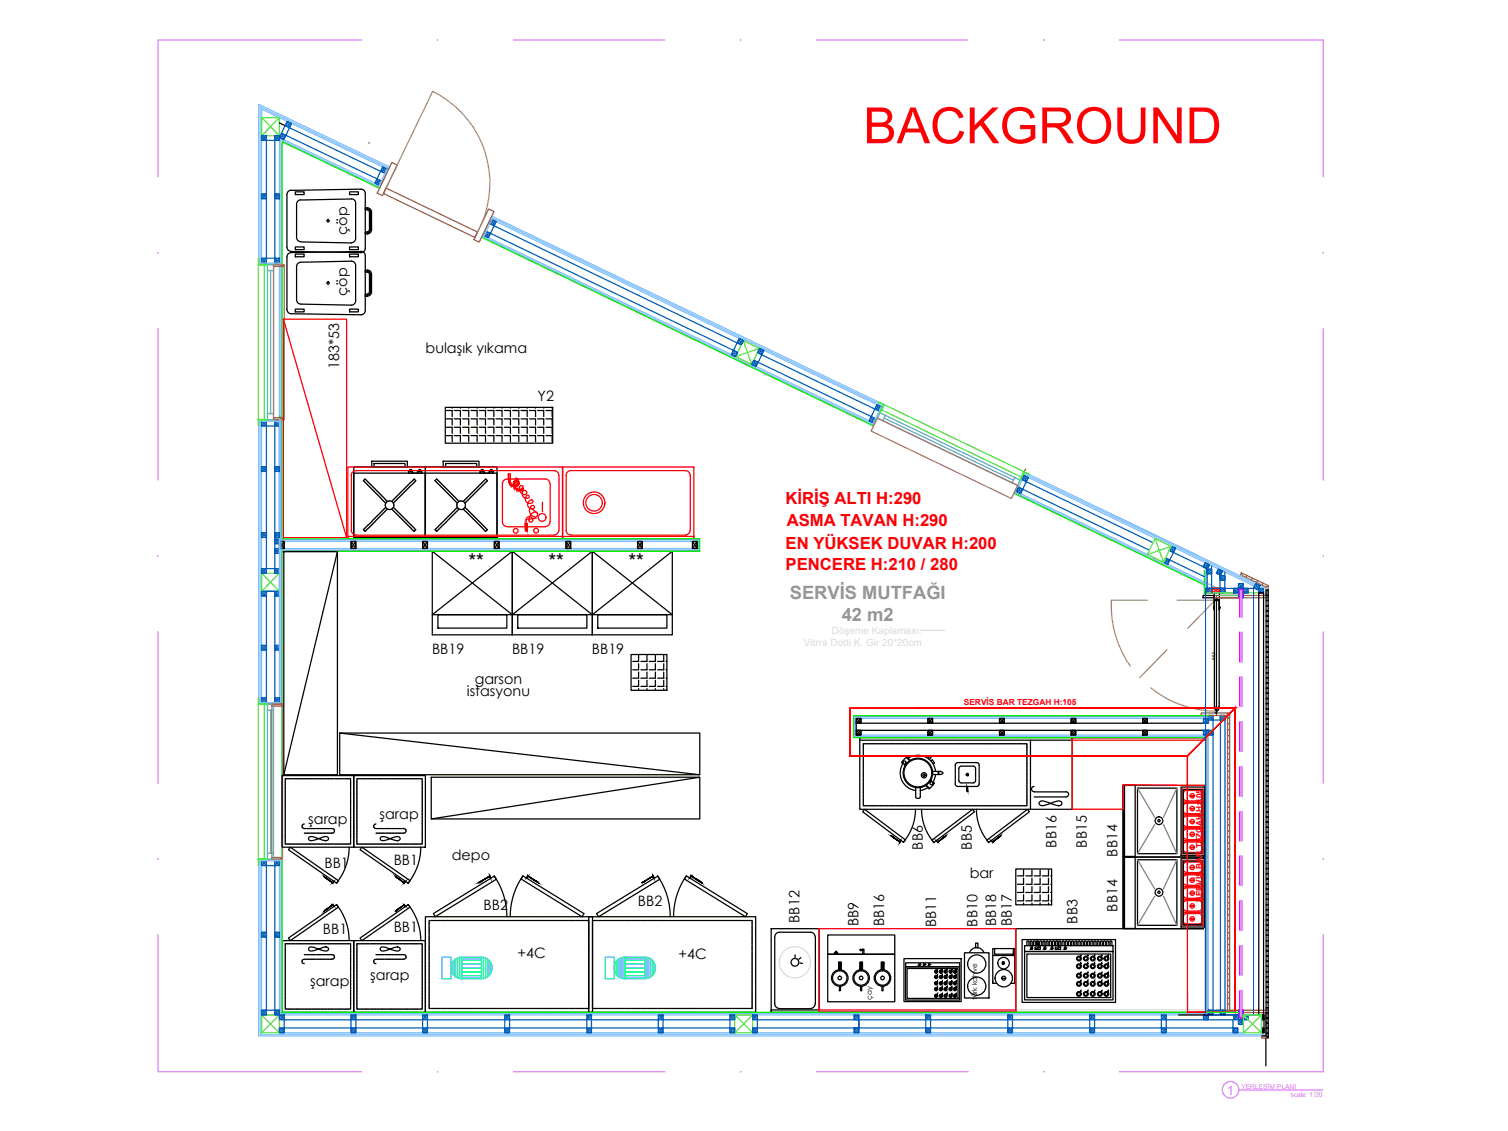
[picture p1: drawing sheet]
<svg xmlns="http://www.w3.org/2000/svg" width="305mm" height="229mm" viewBox="0 0 305 229" stroke-linecap="round" stroke-linejoin="round" font-family="sans-serif">
<defs><g id="words">
<text font-size="10.1" fill="#f00" x="174.5" y="29">BACKGROUND</text>
<g font-size="4">
<text x="94.7" y="114.8">**</text>
<text x="110.9" y="114.8">**</text>
<text x="127" y="114.8">**</text>
</g>
<g font-size="3.7" fill="#939598">
<text x="159.6" y="121">SERVİS MUTFAĞI</text>
<text x="170.1" y="125.5">42 m2</text>
</g>
<g font-size="3.4" fill="#f00">
<text x="158.7" y="101.8">KİRİŞ ALTI H:290</text>
<text x="159" y="106.3">ASMA TAVAN H:290</text>
<text x="158.8" y="111">EN YÜKSEK DUVAR H:200</text>
<text x="158.8" y="115.2">PENCERE H:210 / 280</text>
</g>
<g font-size="2.9">
<text x="70.1" y="47.5" transform="rotate(-90 70.1 47.5)">çöp</text>
<text x="70.1" y="59.8" transform="rotate(-90 70.1 59.8)">çöp</text>
<text x="86" y="71.3">bulaşık yıkama</text>
<text x="68.6" y="74.6" transform="rotate(-90 68.6 74.6)">183*53</text>
<text x="108.7" y="81">Y2</text>
<text x="87.3" y="132.1">BB19</text>
<text x="103.5" y="132.1">BB19</text>
<text x="119.6" y="132.1">BB19</text>
<text x="94.4" y="140.6">istasyonu</text>
<text x="96" y="138.2">garson</text>
<text x="62.3" y="166.5">şarap</text>
<text x="76.7" y="165.6">şarap</text>
<text x="91.3" y="173.9">depo</text>
<text x="186.5" y="171.7" transform="rotate(-90 186.5 171.7)">BB6</text>
<text x="196.4" y="171.7" transform="rotate(-90 196.4 171.7)">BB5</text>
<text x="213.6" y="171.3" transform="rotate(-90 213.6 171.3)">BB16</text>
<text x="219.7" y="171.3" transform="rotate(-90 219.7 171.3)">BB15</text>
<text x="225.9" y="173.1" transform="rotate(-90 225.9 173.1)">BB14</text>
<text x="65.6" y="175.4">BB1</text>
<text x="79.6" y="174.8">BB1</text>
<text x="196" y="177.5">bar</text>
<text x="97.7" y="184">BB2</text>
<text x="128.9" y="183.1">BB2</text>
<text x="225.9" y="184.3" transform="rotate(-90 225.9 184.3)">BB14</text>
<text x="65.3" y="188.8">BB1</text>
<text x="79.6" y="188.5">BB1</text>
<text x="161.6" y="186.5" transform="rotate(-90 161.6 186.5)">BB12</text>
<text x="173.5" y="187.2" transform="rotate(-90 173.5 187.2)">BB9</text>
<text x="178.7" y="187.2" transform="rotate(-90 178.7 187.2)">BB16</text>
<text x="189.2" y="187.5" transform="rotate(-90 189.2 187.5)">BB11</text>
<text x="197.6" y="187.3" transform="rotate(-90 197.6 187.3)">BB10</text>
<text x="201.4" y="187.2" transform="rotate(-90 201.4 187.2)">BB18</text>
<text x="204.5" y="187.2" transform="rotate(-90 204.5 187.2)">BB17</text>
<text x="217.8" y="186.7" transform="rotate(-90 217.8 186.7)">BB3</text>
<text x="104.6" y="193.7">+4C</text>
<text x="137.1" y="193.8">+4C</text>
<text x="62.7" y="199.3">şarap</text>
<text x="74.8" y="198.2">şarap</text>
</g>
<text font-size="2.7" fill="#df7fff" x="248" y="221.3">1</text>
<g font-size="1.7" fill="#f00">
<text x="194.8" y="142.5">SERVİS BAR TEZGAH H:105</text>
<text x="243" y="182.2" transform="rotate(-90 243 182.2)">SERVİS BAR TEZGAH H:105</text>
</g>
<g font-size="1.5">
<text x="176.2" y="202.1" transform="rotate(-90 176.2 202.1)">çay</text>
<text x="197.5" y="202.1" transform="rotate(-90 197.5 202.1)">türk kahve</text>
</g>
<g font-size="1.3" fill="#df7fff">
<text x="250.9" y="220">YERLEŞİM PLANI</text>
<text x="260.8" y="221.8">scale: 1/20</text>
</g>
<text font-size=".8" x="245.6" y="133.3" transform="rotate(-90 245.6 133.3)">96,5</text>
</g></defs>
<g fill="none" stroke="#000" stroke-width=".25">
<path d="M58.9 38.4a.87 .87 0 0 0-.9 .9v10.7M58.9 38.5l14.1-.3a.87 .87 0 0 1 .8 .9v11.1M59.7 38.8h1.8v.5h-1.8zM70.7 38.8h1.7v.5h-1.7zM58 49.9a.87 .87 0 0 0 .9 .9M59.7 49.9h1.8v.6h-1.8zM59.7 51.4h1.8v.5h-1.8zM59.9 41.3v6.7a.87 .87 0 0 0 .9 .9M60.8 40.4a.87 .87 0 0 0-.9 .9M60.8 53a.87 .87 0 0 0-.9 .9v6.7M60.8 48.9l10.2 .2M70.7 49.9h1.7v.6h-1.7z"/>
<path d="M70.7 51.4h1.7v.5h-1.7zM71 40.2a.87 .87 0 0 1 .9 .8M71 52.8a.87 .87 0 0 1 .9 .9v7.1M71 40.2l-10.2 .2M71 52.8l-10.2 .2M71.9 41.1v7.1a.87 .87 0 0 1-.9 .9M73 50.8a.87 .87 0 0 1 .8 .9v11.1a.87 .87 0 0 1-.8 .8l-14.1-.2a.87 .87 0 0 1-.9-.9v-10.6a.87 .87 0 0 1 .9-.8l14.1-.3M73.8 50.2a.87 .87 0 0 1-.8 .9l-14.1-.3M73.8 42.2a.79 .79 0 0 1 1.1 .7M73.8 59.7h.5M73.8 54.8h.5M74.2 54.8a.66 .66 0 0 1 .7 .6v3.6"/>
<path d="M74.2 55l.3 .1 .2 .3v3.6M74.2 54.6a.87 .87 0 0 1 .9 .8v3.6M74.3 54.6h-.5v.4h.5M74.7 42.9v3.5l-.2 .4-.7 .1v.4a.99 .99 0 0 0 1.3-.9v-3.5M74.7 42.9l-.2-.4-.7-.1v-.4a.99 .99 0 0 1 1.3 .9M74.7 59l-.2 .4h-.7v.5a1.05 1.05 0 0 0 1.3-.9M74.9 42.9v3.5a.76 .76 0 0 1-1.1 .7M74.9 59a.66 .66 0 0 1-.7 .6M59.7 62.5h1.8v.5h-1.8zM59.9 60.6a.87 .87 0 0 0 .9 .9M60.8 61.5l10.2 .2M70.7 62.5h1.7v.5h-1.7z"/>
<path d="M71.9 60.8a.87 .87 0 0 1-.9 .9M71.5 95.6h14.5v13.1h-14.5zM71.5 94.4h14.5v14.3h-14.5zM73.5 97.1v.1M73.6 97.3l.1 .1M73.7 96.9l-.1 .1M73.7 97.4l.1 .1M73.7 96.9h.2M73.8 97.5l.1 .1M73.9 96.9l.1 .1M74 97.7h.1M74 97.1l.1 .1"/>
<path d="M74.1 97.8l.1 .1M74.2 97.2l.1 .1M74.2 97.9l.1 .1M74.3 97.3l.1 .1M74.3 98l.1 .1M74.4 97.5h.1M74.5 98.2v.1M74.5 97.6l.1 .1M74.6 98.3l.1 .1M74.7 97.7l.1 .1M74.7 98.4l.1 .1M74.8 97.8l.1 .1"/>
<path d="M74.8 98.6h.1M74.9 98h.1M75 98.7l.1 .1M75.1 98.1v.1M75.1 98.8l.1 .1M75.1 93.2h7.2v1.2h-7.2zM75.2 98.2l.1 .1M75.2 98.9l.1 .1M75.3 98.3l.1 .1M75.4 99.1h.1M75.4 98.5l.1 .1M75.5 99.2l.1 .1"/>
<path d="M75.6 98.6v.1M75.6 93.7h6.3v.7h-6.3zM75.6 99.3l.1 .1M75.7 98.7l.1 .1M75.7 99.4l.1 .1M75.8 98.8l.1 .1M75.9 99.6v.1M75.9 99l.1 .1M76 99.7l.1 .1M76.1 99.1l.1 .1M76.1 99.8l.1 .1M76.2 99.2l.1 .1"/>
<path d="M76.2 99.9l.1 .1M76.3 99.4h.1M76.5 99.5v.1M76.6 99.6l.1 .1M76.7 99.7l.1 .1M76.8 99.9h.1M77 100v.1M80.5 100l-.1 .1M80.6 99.9h.1M80.8 99.7l-.1 .1M80.9 99.6l-.1 .1M81 99.5l-.1 .1"/>
<path d="M81.2 99.4h-.1M81.2 99.9v.1M81.3 99.2l-.1 .1M81.4 99.8l-.1 .1M81.4 99.1l-.1 .1M81.5 99.7l-.1 .1M81.5 99l-.1 .1M81.6 99.6l-.1 .1M81.7 98.8l-.1 .1M81.7 99.4v.1M81.8 98.7l-.1 .1M81.9 99.3l-.1 .1"/>
<path d="M81.9 98.6l-.1 .1M82 99.2l-.1 .1M82 98.5v.1M82.1 99.1h-.1M82.2 98.3l-.1 .1M82.3 98.9l-.1 .1M82.3 98.2l-.1 .1M82.4 98.8l-.1 .1M82.4 98.1l-.1 .1M82.5 98.7l-.1 .1M82.6 98h-.1M82.6 98.6h.1"/>
<path d="M82.7 97.8l-.1 .1M82.8 98.4l-.1 .1M82.8 94.9h.4v.4h-.4zM82.8 97.7l-.1 .1M82.9 98.3l-.1 .1M82.9 97.6l-.1 .1M83 98.2l-.1 .1M83.1 97.5h-.1M83.1 98v.1M83.2 97.3l-.1 .1M83.3 97.9l-.1 .1M83.4 97.2l-.1 .1"/>
<path d="M83.4 95.6v-.3h-.8v.3h1.8M83.4 97.8v.1M83.5 97.1l-.1 .1M83.6 97.7h-.1M83.6 96.9l-.1 .1M83.7 96.9h.1M83.7 97.5l-.1 .1M83.8 96.9l.1 .1M83.8 97.4l-.1 .1M83.9 97.1l.1 .1M83.9 97.3v.1M84.4 95.3h.9v.3h-.9z"/>
<path d="M84.7 94.9h.3v.4h-.3zM86 95.6h14.5v13.1h-14.5zM86 94.4h14.5v14.3h-14.5zM88 97.1v.1M88.1 97.3v.1M88.1 96.9v.1M88.2 97.4l.1 .1M88.2 96.9h.1M88.3 97.5l.1 .1M88.4 96.9l.1 .1M88.4 97.7h.1M88.5 97.1l.1 .1"/>
<path d="M88.6 97.8v.1M88.6 97.2l.1 .1M88.7 97.9l.1 .1M88.8 97.3l.1 .1M88.8 98l.1 .1M88.9 97.5h.1M88.9 98.2l.1 .1M89 97.6l.1 .1M89.1 98.3l.1 .1M89.2 97.7v.1M89.2 98.4l.1 .1M89.3 97.8l.1 .1"/>
<path d="M89.3 98.6h.1M89.4 98h.1M89.5 98.7v.1M89.5 98.1l.1 .1M89.6 93.2h7.2v1.2h-7.2zM89.6 98.8l.1 .1M89.7 98.2v.1M89.7 98.9l.1 .1M89.8 98.3l.1 .1M89.8 99.1h.1M89.9 98.5l.1 .1M90 99.2v.1"/>
<path d="M90 98.6l.1 .1M90.1 93.7h6.3v.7h-6.3zM90.1 99.3l.1 .1M90.2 98.7l.1 .1M90.2 99.4l.1 .1M90.3 98.8l.1 .1M90.3 99.6l.1 .1M90.4 99l.1 .1M90.5 99.7l.1 .1M90.6 99.1v.1M90.6 99.8l.1 .1M90.7 99.2l.1 .1"/>
<path d="M90.7 99.9l.1 .1M90.8 99.4h.1M90.9 99.5l.1 .1M91.1 99.6v.1M91.2 99.7l.1 .1M91.3 99.9h.1M91.4 100l.1 .1M95 100l-.1 .1M95.1 99.9h-.1M95.3 99.7l-.1 .1M95.4 99.6l-.1 .1M95.5 99.5l-.1 .1"/>
<path d="M95.6 99.4h-.1M95.7 99.9l-.1 .1M95.8 99.2l-.1 .1M95.8 99.8v.1M95.9 99.1l-.1 .1M96 99.7l-.1 .1M96 99l-.1 .1M96.1 99.6l-.1 .1M96.1 98.8v.1M96.2 99.4l-.1 .1M96.3 98.7l-.1 .1M96.4 99.3l-.1 .1"/>
<path d="M96.4 98.6l-.1 .1M96.5 99.2l-.1 .1M96.5 98.5l-.1 .1M96.6 99.1h-.1M96.6 98.3v.1M96.7 98.9l-.1 .1M96.8 98.2l-.1 .1M96.9 98.8l-.1 .1M96.9 98.1l-.1 .1M97 98.7l-.1 .1M97 98h-.1M97.1 98.6h-.1"/>
<path d="M97.2 97.8l-.1 .1M97.2 98.4v.1M97.3 94.9h.4v.4h-.4zM97.3 97.7l-.1 .1M97.4 98.3l-.1 .1M97.4 97.6l-.1 .1M97.5 98.2l-.1 .1M97.5 97.5h.1M97.6 98l-.1 .1M97.7 97.3l-.1 .1M97.7 97.9v.1M97.8 97.2l-.1 .1"/>
<path d="M97.9 95.6v-.3h-.9v.3h1.8M97.9 97.8l-.1 .1M97.9 97.1l-.1 .1M98 97.7h-.1M98 96.9v.1M98.1 96.9h.2M98.1 97.5l-.1 .1M98.3 97.4l-.1 .1M98.3 96.9l.1 .1M98.4 97.1l.1 .1M98.4 97.3l-.1 .1M98.8 95.3h.9v.3h-.9z"/>
<path d="M99.1 94.9h.4v.4h-.4zM73.5 107v.1M73.6 107.2l.1 .1M73.6 106.9l-.1 .1M73.7 107.3l.1 .1M73.7 106.8h.1M73.9 106.6l-.1 .1M74 107.2l-.1 .1M74 106.5l-.1 .1M74.1 107.1l-.1 .1M74.1 106.4l-.1 .1M74.2 107l-.1 .1"/>
<path d="M74.3 106.3h-.1M74.3 106.8v.1M74.4 106.1l-.1 .1M74.5 106.7l-.1 .1M74.5 106l-.1 .1M74.6 106.6l-.1 .1M74.7 105.9l-.1 .1M74.8 106.5l-.1 .1M74.8 105.7l-.1 .1M74.9 106.3l-.1 .1M74.9 105.6l-.1 .1M75 106.2l-.1 .1"/>
<path d="M75.1 105.5l-.1 .1M75.1 106.1v.1M75.2 105.4l-.1 .1M75.3 106h-.1M75.3 105.2l-.1 .1M75.4 105.8l-.1 .1M75.4 105.1v.1M75.5 105.7l-.1 .1M75.6 104.9l-.1 .1M75.6 105.6v.1M75.7 104.8l-.1 .1M75.8 105.5h-.1"/>
<path d="M75.8 104.7l-.1 .1M75.9 105.3l-.1 .1M75.9 104.6h.1M76 105.2h-.1M76.1 104.4l-.1 .1M76.2 105l-.1 .1M76.2 104.3l-.1 .1M76.3 104.9l-.1 .1M76.3 104.2l-.1 .1M76.4 100.1l.1 .1M76.4 104.8l-.1 .1M76.5 104.1h-.1"/>
<path d="M76.5 100.2l.1 .1M76.5 104.6v.1M76.6 103.9l-.1 .1M76.6 100.3l.1 .1M76.7 104.5l-.1 .1M76.7 103.8l-.1 .1M76.8 100.5h.1M76.8 104.4l-.1 .1M76.8 103.7v.1M76.9 100.6l.1 .1M76.9 104.3l-.1 .1M77 103.5l-.1 .1"/>
<path d="M77 100.7l.2 .3M77 104.1v.1M77.1 100.1l.1 .1M77.1 103.4l-.1 .1M77.2 104l-.1 .1M77.2 100.2l.1 .1M77.2 103.3l-.1 .1M77.3 101l.2 .2M77.3 103.9l-.1 .1M77.3 100.4l.1 .1M77.3 103.2v.1M77.4 103.8h-.1"/>
<path d="M77.5 100.5l.1 .1M77.5 103l-.1 .1M77.5 101.3l.2 .2M77.6 103.6l-.1 .1M77.6 100.6l.1 .1M77.6 102.9l-.1 .1M77.7 103.5l-.1 .1M77.7 100.8l.1 .1M77.7 102.8l-.1 .1M77.8 101.5l.1 .1M77.8 103.4l-.1 .1M77.9 100.9v.1"/>
<path d="M77.9 102.7h-.1M77.9 102.1v.3M77.9 101.6l.1 .1M77.9 101.8v.3M77.9 102.6h.1M77.9 103.3h.1M77.9 102.5l.1 .1M78 101l.1 .1M78 102.6l.1 .1M78 101.6v.1M78.1 103.1l-.1 .1M78.1 101.2l.1 .1"/>
<path d="M78.1 101.5v.1M78.1 102.8h.1M78.2 103l-.1 .1M78.2 101.3v.1M78.3 102.9l-.1 .1M78.3 102.9h.1M78.4 101.3h.1M78.5 103h.1M78.5 101.3h.3M78.7 103h.1M78.9 101.3h.1M79 103h-.2"/>
<path d="M79.1 101.3h.1M79.1 102.9l-.1 .1M79.2 101.4l.1 .1M79.2 101.3h.1M79.3 102.8l-.1 .1v.1M79.3 103l.1 .1M79.4 101.5l.1 .1M79.4 101.1l-.1 .1M79.4 103.1l.1 .1M79.4 102.7h-.1M79.5 101.6v.2M79.5 102.6h.1"/>
<path d="M79.5 101l-.1 .1M79.5 101.8l.1 .1M79.5 103.3h.1M79.6 102v.1M79.6 101.6l-.1 .1M79.6 102.4h-.1M79.6 102.7h.1M79.6 100.9l-.1 .1M79.6 102.2v.1M79.7 103.4l.1 .1M79.7 101.5l-.1 .1M79.8 102.8v.1"/>
<path d="M79.8 100.8h-.1M79.8 103.5l.1 .1M79.8 101.3v.1M79.9 102.9l.1 .1M79.9 100.6l-.1 .1M79.9 103.6l.1 .1M80 101.2l-.1 .1M80 103l.1 .1M80 100.5l-.1 .1M80.1 103.8h.1M80.1 101.1l-.1 .1M80.1 103.2l.1 .1"/>
<path d="M80.1 100.4v.1M80.2 103.9l.1 .1M80.2 101h-.1M80.3 103.3v.1M80.3 100.2l-.1 .1M80.3 104l.1 .1M80.3 100.8v.1M80.4 103.4l.1 .1M80.4 100.1l-.1 .1M80.4 104.1l.1 .1M80.5 100.7l-.1 .1M80.5 103.5l.1 .1"/>
<path d="M80.6 104.3v.1M80.6 100.6l-.1 .1M80.6 103.7l.1 .1M80.7 104.4l.1 .1M80.7 100.5h-.1M80.8 103.8l.1 .1M80.8 104.5l.1 .1M80.9 100.3l-.1 .1M80.9 103.9l.1 .1M80.9 104.6l.1 .1M81 100.2l-.1 .1M81 104.1h.1"/>
<path d="M81.1 104.8l.1 .1M81.1 100.1l-.1 .1M81.2 104.2v.1M81.2 104.9l.1 .1M81.3 104.3l.1 .1M81.3 105l.1 .1M81.4 104.4l.1 .1M81.4 105.2h.1M81.5 104.6h.1M81.6 105.3l.1 .1M81.7 104.7v.1M81.7 105.4l.1 .1"/>
<path d="M81.8 104.8l.1 .1M81.8 105.5l.1 .1M81.9 104.9l.1 .1M82 105.7h.1M82 105.1l.1 .1M82.1 105.8l.1 .1M82.2 105.2l.1 .1M82.2 105.9l.1 .1M82.3 105.3l.1 .1M82.3 106l.1 .1M82.4 105.5h.1M82.5 106.2l.1 .1"/>
<path d="M82.6 105.6v.1M82.6 106.3l.1 .1M82.7 105.7l.1 .1M82.7 106.4l.1 .1M82.8 105.8l.1 .1M82.8 106.6h.1M82.9 106h.1M83 106.7l.1 .1M83.1 106.1v.1M83.1 106.8l.1 .1M83.2 106.2l.1 .1M83.2 107l.1 .1"/>
<path d="M83.3 106.3l.1 .1M83.4 107.1v.1M83.4 106.5l.1 .1M83.5 107.2l.1 .1M83.6 106.6l.1 .1M83.7 106.7l.1 .1M83.8 107.3l-.2 .1M83.8 106.8l.1 .2M83.9 107.2l-.1 .1M83.9 107v.1M87.4 111.4l16.1 12.8h-16.1l16.1-12.8 16.2 12.8h-16.2l16.2-12.8 16.2 12.8h-16.2l16.2-12.8M87.4 111.4h16.1v16.9h-16.1z"/>
<path d="M88 107v.1M88.1 107.2v.1M88.1 106.9l-.1 .1M88.2 107.3l.1 .1M88.2 106.8h-.1M88.3 106.6v.1M88.4 107.2l-.1 .1M88.5 106.5l-.1 .1M88.6 107.1l-.1 .1M88.6 106.4l-.1 .1M88.7 107l-.1 .1M88.7 106.3h-.1"/>
<path d="M88.8 106.8l-.1 .1M88.9 106.1l-.1 .1M88.9 106.7v.1M89 106l-.1 .1M89.1 106.6l-.1 .1M89.1 105.9l-.1 .1M89.2 106.5l-.1 .1M89.2 105.7v.1M89.3 106.3l-.1 .1M89.4 105.6l-.1 .1M89.5 106.2l-.1 .1M89.5 105.5l-.1 .1"/>
<path d="M89.6 106.1l-.1 .1M89.6 105.4l-.1 .1M89.7 106h-.1M89.8 105.2l-.1 .1M89.9 105.1l-.1 .1M90 105.7l-.2 .2M90 104.9v.1M90.2 104.8l-.1 .1M90.3 105.5l-.3 .2M90.3 104.7l-.1 .1M90.4 105.3l-.1 .1M90.4 104.6h-.1"/>
<path d="M90.5 105.2h-.1M90.6 104.4l-.1 .1M90.6 105v.1M90.7 104.3l-.1 .1M90.8 104.9l-.1 .1M90.8 104.2l-.1 .1M90.8 100.1l.1 .1M90.9 104.8l-.1 .1M90.9 104.1h-.1M91 100.2l.1 .1M91 104.6l-.1 .1M91.1 103.9l-.1 .1"/>
<path d="M91.1 100.3l.1 .1M91.1 104.5v.1M91.2 103.8l-.1 .1M91.2 100.5h.1M91.3 104.4l-.1 .1M91.3 103.7l-.1 .1M91.4 100.6v.1M91.4 104.3l-.1 .1M91.4 103.5v.1M91.5 100.7l.1 .1M91.5 104.1l-.1 .1M91.6 100.1l.1 .1"/>
<path d="M91.6 103.4l-.1 .1M91.6 100.9l.1 .1M91.7 104l-.1 .1M91.7 100.2l.1 .1M91.7 103.3l-.1 .1M91.7 101l.1 .1M91.8 103.9l-.1 .1M91.8 100.4l.1 .1M91.8 103.2l-.1 .1M91.9 101.1v.1M91.9 103.8h-.1M91.9 100.5l.1 .1"/>
<path d="M91.9 103v.1M92 101.3h.1M92 103.6l-.1 .1M92.1 100.6l.1 .1M92.1 102.9l-.1 .1M92.1 101.4l.1 .1M92.2 103.5l-.1 .1M92.2 100.8l.1 .1M92.2 102.8l-.1 .1M92.2 101.5l.1 .1M92.3 103.4l-.1 .1M92.3 100.9l.1 .1"/>
<path d="M92.3 102.7h-.1M92.3 102.1v.1M92.4 101.6l.1 .1M92.4 102.3v.1M92.4 101.8l-.1 .3M92.4 102.6h.1M92.4 103.3h-.1M92.4 102.5l.1 .1M92.5 101v.1M92.5 102.6l.1 .1M92.5 101.6v.1M92.5 103.1v.1"/>
<path d="M92.6 101.2l.1 .1M92.6 101.5l-.1 .1M92.6 102.8h.1M92.7 103l-.1 .1M92.7 101.3v.1M92.8 102.9l-.1 .1M92.8 102.9h.1M92.9 101.3h-.1M93 103h.1M93 101.3h.3M93.3 101.3h.4M93.4 103h-.3"/>
<path d="M93.6 102.9l-.1 .1M93.7 101.4l.1 .1M93.7 103l.1 .1M93.8 102.8l-.1 .2M93.9 101.5v.1M93.9 103.1v.1M93.9 101.1l-.1 .1M93.9 102.7h-.1M93.9 101.6l.1 .2M93.9 102.6h.1M94 103.3h.1M94 101l-.1 .1"/>
<path d="M94 101.8l.1 .1M94.1 102v.1M94.1 102.7h.1M94.1 101.6l-.1 .1M94.1 102.4h-.1M94.1 102.2v.1M94.1 103.4l.1 .1M94.1 100.9l-.1 .1M94.2 101.5l-.1 .1M94.2 102.8l.1 .1M94.2 100.8h-.1M94.3 103.5l.1 .1"/>
<path d="M94.3 101.3l-.1 .1M94.4 102.9v.1M94.4 100.6l-.1 .1M94.4 103.6l.1 .1M94.4 101.2v.1M94.5 103l.1 .1M94.5 100.5l-.1 .1M94.5 103.8h.1M94.6 101.1l-.1 .1M94.6 103.2l.1 .1M94.6 100.4l-.1 .1M94.7 103.9v.1"/>
<path d="M94.7 101h-.1M94.7 103.3l.1 .1M94.7 100.2v.1M94.8 104l.1 .1M94.8 100.8l-.1 .1M94.9 103.4l.1 .1M94.9 100.1l-.1 .1M94.9 104.1l.1 .1M95 100.7l-.1 .1M95 103.5l.1 .1M95 104.3l.1 .1M95.1 100.6l-.1 .1"/>
<path d="M95.1 103.7l.1 .1M95.2 104.4l.1 .1M95.2 100.5h-.1M95.3 103.8v.1M95.3 104.5l.1 .1M95.3 100.3v.1M95.4 103.9l.1 .1M95.4 104.6l.1 .1M95.5 100.2l-.1 .1M95.5 104.1h.1M95.5 104.8l.1 .1M95.6 100.1l-.1 .1"/>
<path d="M95.6 104.2l.1 .1M95.7 104.9l.1 .1M95.8 104.3v.1M95.8 105l.1 .1M95.9 104.4l.1 .1M95.9 105.2h.1M96 104.6h.1M96.1 105.3v.1M96.1 104.7l.1 .1M96.2 105.4l.1 .1M96.3 104.8l.1 .1M96.3 105.5l.1 .1"/>
<path d="M96.4 104.9l.1 .1M96.4 105.7h.1M96.5 105.1l.1 .1M96.6 105.8v.1M96.6 105.2l.1 .1M96.7 105.9l.1 .1M96.8 105.3l.1 .1M96.8 106l.1 .1M96.9 105.5h.1M96.9 106.2l.1 .1M97 105.6l.1 .1M97.1 106.3l.1 .1"/>
<path d="M97.2 105.7v.1M97.2 106.4l.1 .1M97.3 105.8l.1 .1M97.3 106.6h.1M97.4 106h.1M97.5 106.7v.1M97.5 106.1l.1 .1M97.6 106.8l.1 .1M97.7 106.2v.1M97.7 107l.1 .1M97.8 106.3l.1 .1M97.8 107.1l.1 .1"/>
<path d="M97.9 106.5l.1 .1M98 107.2v.1M98 106.6l.1 .1M98.2 106.7l.1 .1M98.3 107.3l-.2 .1M98.3 106.8l.1 .2M98.4 107.2l-.1 .1M98.4 107v.1M103.5 111.4h16.2v16.9h-16.2zM119.7 111.4h16.2v16.9h-16.2zM88.5 124.2h13.9v2.8h-13.9zM104.6 124.2h14v2.8h-14z"/>
<path d="M120.8 124.2h14v2.8h-14zM57 156.8h14.5v14.4h-14.5zM57.7 157.6v.1M57.7 157.8v.4M57.7 158.3v.1M57.7 158.5v.5M57.7 159v.5M57.7 159.6v.1M57.7 159.8v.4M57.8 157.4h-.1v.1M57.9 157.4h.3M58.3 157.4h.6"/>
<path d="M59 157.4h.4M59.5 157.4h.1M59.7 157.4h.5M60.2 157.4h.7M61 157.4h.4M61.5 157.4h.1M61.7 157.4h.4M62.2 157.4h.7M62.9 157.4h.5M63.5 157.4h.1M63.7 157.4h.4M64.2 157.4h.5"/>
<path d="M64.8 157.4h.1M64.9 157.4h.5M65.5 157.4h.1M65.7 157.4h.4M66.2 157.4h.5M66.8 157.4h.1M66.9 157.4h.5M67.5 157.4h.1M67.6 157.4h.5M68.2 157.4h.5M68.7 157.4h.1M68.9 157.4h.5"/>
<path d="M69.5 157.4h.1M69.6 157.4h.5M70.2 157.4h.5M70.7 157.4l.2 .1M70.9 157.6v.1M70.9 157.8v.4M70.9 158.3v.1M70.9 158.5v.5M70.9 159v.5M70.9 159.6v.1M70.9 159.8v.4M71.5 156.8h14.5v14.4h-14.5z"/>
<path d="M72.1 157.6v.1M72.1 157.8v.4M72.1 158.3v.1M72.1 158.5v.5M72.1 159v.5M72.1 159.6v.1M72.1 159.8v.4M72.3 157.4h-.2v.1M72.3 157.4h.3M72.7 157.4h.1M72.9 157.4h.5M73.4 157.4h.1"/>
<path d="M73.6 157.4h.5M74.2 157.4h.4M74.7 157.4h.1M74.9 157.4h.5M75.4 157.4h.1M75.6 157.4h.5M76.2 157.4h.4M76.7 157.4h.1M76.9 157.4h.4M77.4 157.4h.1M77.6 157.4h.5M78.1 157.4h.5"/>
<path d="M78.7 157.4h.1M78.9 157.4h.4M79.4 157.4h.7M80.1 157.4h.5M80.7 157.4h.1M80.9 157.4h.4M81.4 157.4h.6M82.1 157.4h.5M82.7 157.4h.1M82.8 157.4h.5M83.4 157.4h.6M84.1 157.4h.5"/>
<path d="M84.7 157.4h.1M84.8 157.4h.3M85.2 157.4h.1v.1M85.3 157.6v.1M85.3 157.8v.4M85.3 158.3v.1M85.3 158.5v.5M85.3 159v.5M85.3 159.6v.1M85.3 159.8v.4M182.5 154.3a3.6 3.6 0 0 0 2.6 5.5M182.6 154l-.2 .2-.2-.1"/>
<path d="M183 154.3l-.2 .3 .2 .2M183.2 153.1l.7 .7M183.3 153l-1.1 1.1M183.3 153l.7 .7M183.5 153.3a3.6 3.6 0 0 1 5.6 2.6M185.1 159.2v1.9M186 159.2v1.9M187.2 158.7l.7 .6M187.5 159.2l-1.5 .6M188 152.7l-.4 .6M188.1 152.7h-.1M188.1 152.7l.2 .1"/>
<path d="M188.2 153.8l.2-.2 .2 .2 .3 .4-.3 .2M188.2 157.6l.1 .2-.2 .3M188.2 152.8v.1M188.3 153l-.4 .5M188.5 156.5h1.6M188.5 155.9h1.6M188.6 158.5l.2-.3-.2 .4-.8 .8-.7-.6M189.1 156.5l-.1 .7-.5 1M189.7 156.1v.2M189.7 156.4l.4 .1M190.1 155.9l.4 .2M190.1 155.9l-.4 .2"/>
<path d="M190.5 156.4l-.4 .1M190.5 156.1v.2M193.1 158.5v-4.1l.5-.3h3.8l.3 .1 .2 .4v3.9M193.1 158.5l.2 .4 .3 .1h3.8l.4-.3 .1-.2M193.8 155.4v2.4l.2 .4h.3h2.6l.3-.4v-2.4M193.8 155.3l.2-.4h.3h2.4h.2l.3 .4M227 158.8h16.9v14.4h-16.9zM229.9 159.3h8v13.3h-8zM243.5 158.8v28.9M57.7 160.3v.7M57.7 161v.5M57.7 161.6v.1"/>
<path d="M57.7 161.8v.4M57.7 162.3v.6M57.7 163v.5M57.7 163.6v.1M57.7 163.7v.5M57.7 164.3v.5M57.7 164.8v.1M57.7 165v.5M57.7 165.6v.1M57.7 165.7v.5M57.7 166.3v.5M57.7 166.8v.1"/>
<path d="M57.7 167v.5M57.7 167.6h.1M57.7 167.7v.5M57.7 168.3v.4M57.7 168.8v.1M57.7 169v.5M57.7 169.5v.1M57.7 169.7v.5M57.7 170.3v.3h.5M58.3 170.6h.6M58.7 171.2l9.7 6.8-.4 .5-9.7-6.8zM59 170.6h.4"/>
<path d="M59.5 170.6h.1M59.7 170.6h.5M60.2 170.6h.7M61 170.6h.4M61 167l.1 .2M61.1 167.2l.1 .1M61.1 166.9l-.1 .1M61.2 166.7l-.1 .1M61.2 167.3l.1 .1M61.3 166.6l-.1 .1M61.4 167.4l.2 .1M61.5 166.5l-.1 .1"/>
<path d="M61.5 170.6h.1M61.5 168.4h.3M61.6 167.5h.2M61.7 170.6h.4M61.8 168.4h.1M61.8 167.5h.1M62 168.4h.5M62 167.5h.5M62.2 170.6h.7M62.5 169.2a4 4 0 0 1 2.7 .6l.7 .1a.44 .44 0 0 0 .5-.4 .44 .44 0 0 0-.5-.4l-.7 .1a4 4 0 0 1-2.7 .6l-.1-.3zM62.6 168.4h.1M62.6 167.5h.1"/>
<path d="M62.7 168.4h.5M62.7 167.5h.5M62.9 170.6h.5M63.3 168.4h.5M63.3 167.5h.5M63.5 170.6h.1M63.7 170.6h.4M63.8 168.4h.1M63.8 167.5h.1M64 168.4h.5M64 167.5h.5M64.2 170.6h.5"/>
<path d="M64.6 168.4h.1M64.6 167.5h.1M64.7 168.4h.5M64.7 167.5h.5M64.8 170.6h.1M64.9 170.6h.5M65.3 168.4h.4M65.3 167.5h.4M65.5 170.6h.1M65.7 170.6h.4M65.8 168.4h.1M65.8 167.5h.1"/>
<path d="M66 168.4h.5M66 167.5h.5M66.2 170.6h.5M66.5 168.4h.1M66.5 167.5h.1M66.7 167.5h.6M66.8 170.6h.1M66.9 170.6h.5M67.3 168.4h-.6M67.4 167.5v.1M67.4 168.3v.1M67.5 167.6l.1 .1"/>
<path d="M67.5 170.6h.1M67.6 167.8v.1M67.6 168.1l-.1 .1M67.6 168v.1M67.6 170.6h.5M68.2 170.6h.5M68.7 170.6h.1M68.9 170.6h.5M69.5 170.6h.1M69.6 170.6h.5M70.2 170.6h.5M70.6 171.2a11.6 11.6 0 0 1-2.6 7.3"/>
<path d="M70.9 170.4v.2h-.2M70.9 160.3v.7M70.9 161v.5M70.9 161.6v.1M70.9 161.8v.4M70.9 162.3v.6M70.9 163v.5M70.9 163.6v.1M70.9 163.7v.5M70.9 164.3v.5M70.9 164.8v.1M70.9 165v.5"/>
<path d="M70.9 165.6v.1M70.9 165.7v.5M70.9 166.3v.5M70.9 166.8v.1M70.9 167v.5M70.9 167.6h.1M70.9 167.7v.5M70.9 168.3v.4M70.9 168.8v.1M70.9 169v.5M70.9 169.5v.1M70.9 169.7v.5"/>
<path d="M70.9 170.3v.1M72.1 160.3v.7M72.1 161v.5M72.1 161.6v.1M72.1 161.8v.4M72.1 162.3v.6M72.1 163v.5M72.1 163.6v.1M72.1 163.7v.5M72.1 164.3v.5M72.1 164.8v.1M72.1 165v.5"/>
<path d="M72.1 165.6v.1M72.1 165.7v.5M72.1 166.3v.5M72.1 166.8v.1M72.1 167v.5M72.1 167.6h.1M72.1 167.7v.5M72.1 168.3v.4M72.1 168.8v.1M72.1 169v.5M72.1 169.5v.1M72.1 169.7v.5"/>
<path d="M72.1 170.3v.3h.5M72.7 170.6h.1M72.9 170.6h.5M73.2 171.2l9.7 6.8-.4 .5-9.7-6.8zM73.4 170.6h.1M73.6 170.6h.5M74.2 170.6h.4M74.7 170.6h.1M74.9 170.6h.5M75.4 170.6h.1M75.5 167l.1 .2M75.6 167.2v.1"/>
<path d="M75.6 166.9l-.1 .1M75.6 170.6h.5M75.6 166.7v.1M75.7 167.3l.1 .1M75.8 166.6l-.1 .1M75.9 167.4l.2 .1M76 166.5l-.1 .1M76 168.4h.4M76.1 167.5h.3M76.2 170.6h.4M76.5 168.4h.6M76.5 167.5h.6"/>
<path d="M76.7 170.6h.1M76.9 170.6h.4M77 169.2l-.2 .3a.54 .54 0 0 0 .9 .4l.4-.1a4 4 0 0 1 2.6-.6l.2 .3-.2 .3a4 4 0 0 1-2.6-.6l-.7-.1zM77.2 168.4h.5M77.2 167.5h.5M77.4 170.6h.1M77.6 170.6h.5M77.8 168.4h.1M77.8 167.5h.1M77.9 168.4h.5M77.9 167.5h.5M78.1 170.6h.5"/>
<path d="M78.5 168.4h.6M78.5 167.5h.6M78.7 170.6h.1M78.9 170.6h.4M79.2 168.4h.5M79.2 167.5h.5M79.4 170.6h.7M79.8 168.4h.1M79.8 167.5h.1M79.9 168.4h.5M79.9 167.5h.5M80.1 170.6h.5"/>
<path d="M80.5 168.4h.6M80.5 167.5h.6M80.7 170.6h.1M80.9 170.6h.4M81.2 167.5h.5M81.4 170.6h.6M81.7 168.4h-.5M81.8 167.5l.1 .1M81.9 168.3l-.1 .1M82 167.6v.1M82 167.8l.1 .1M82 168.1v.1"/>
<path d="M82.1 168l-.1 .1M82.1 170.6h.5M82.7 170.6h.1M82.8 170.6h.5M83.4 170.6h.6M84.1 170.6h.5M84.7 170.6h.1M84.8 170.6h.3M85 171.2a11.6 11.6 0 0 1-2.5 7.3M85.3 170.4v.2h-.1M85.3 160.3v.7M85.3 161v.5"/>
<path d="M85.3 161.6v.1M85.3 161.8v.4M85.3 162.3v.6M85.3 163v.5M85.3 163.6v.1M85.3 163.7v.5M85.3 164.3v.5M85.3 164.8v.1M85.3 165v.5M85.3 165.6v.1M85.3 165.7v.5M85.3 166.3v.5"/>
<path d="M85.3 166.8v.1M85.3 167v.5M85.3 167.6h.1M85.3 167.7v.5M85.3 168.3v.4M85.3 168.8v.1M85.3 169v.5M85.3 169.5v.1M85.3 169.7v.5M85.3 170.3v.1M99.9 177.1a14.5 14.5 0 0 1 2.5 8.2M105.7 177a14.5 14.5 0 0 0-2.6 8.3"/>
<path d="M132.9 177.1a14.5 14.5 0 0 1 2.6 8.2M138.7 177a14.5 14.5 0 0 0-2.6 8.3M185.1 161.1l.1 .2 .5 .1 .3-.3M227 173.2h16.9v14.5h-16.9zM229.9 173.8h8v13.2h-8zM57 190.1h14.5v14.5h-14.5zM57.7 191.3v.1M57.7 191.5v.5M57.7 192.1v.6M57.7 192.8v.5M57.7 193.3v.1M57.7 193.5v.5"/>
<path d="M57.7 194.1v.6M57.7 194.8v.4M57.7 195.3v.1M57.7 195.5v.5M57.7 196v.5M57.7 196.6v.1M57.7 196.8v.4M57.7 197.3v.1M57.7 197.5v.5M57.7 198v.5M57.7 198.6v.1M57.7 198.8v.4"/>
<path d="M57.7 199.3v.1M57.7 199.5v.4M58.2 190.8h-.5v.5M58.3 190.8h.6M58.3 189.6l9.7-6.8 .4 .5-9.7 6.8zM59 190.8h.4M59.5 190.8h.1M59.7 190.8h.5M60.2 190.8h.7M61 190.8h.4M61 194.4l.1 .1M61.1 194.2l-.1 .1"/>
<path d="M61.1 194.5l.1 .1M61.2 194l-.1 .1M61.2 194.7h.1M61.3 193.9l-.1 .1M61.4 193.9h.2M61.4 194.8h.1M61.5 190.8h.1M61.5 193h.3M61.6 193.9h.2M61.7 190.8h.4M61.8 193h.1M61.8 193.9h.1"/>
<path d="M62 193h.5M62 193.9h.5M62.2 190.8h.7M62.5 191.5a4 4 0 0 1 2.7 .6l.7 .1a.44 .44 0 0 0 .5-.4 .44 .44 0 0 0-.5-.4l-.7 .1a4 4 0 0 1-2.7 .6l-.1-.3zM62.6 193h.1M62.6 193.9h.1M62.7 193h.5M62.7 193.9h.5M62.9 190.8h.5M63.3 193h.5M63.3 193.9h.5M63.5 190.8h.1"/>
<path d="M63.7 190.8h.4M63.8 193h.1M63.8 193.9h.1M64 193h.5M64 193.9h.5M64.2 190.8h.5M64.6 193h.1M64.6 193.9h.1M64.7 193h.5M64.7 193.9h.5M64.8 190.8h.1M64.9 190.8h.5"/>
<path d="M65.3 193h.4M65.3 193.9h.4M65.5 190.8h.1M65.7 190.8h.4M65.8 193h.1M65.8 193.9h.1M66 193h.5M66 193.9h.5M66.2 190.8h.5M66.5 193h.1M66.5 193.9h.1M66.7 193h.6"/>
<path d="M66.8 190.8h.1M66.9 190.8h.5M67.3 193.8l-.6 .1M67.4 193h.1M67.4 193.8h.1M67.5 193.1l.1 .3M67.5 190.8h.1M67.6 193.6l-.1 .1M67.6 193.4v.1M67.6 190.8h.5M68 182.8a11.6 11.6 0 0 1 2.6 7.3M68.2 190.8h.5"/>
<path d="M68.7 190.8h.1M68.9 190.8h.5M69.5 190.8h.1M69.6 190.8h.5M70.2 190.8h.5M70.7 190.8h.2v.1M70.9 191v.3M70.9 191.3v.1M70.9 191.5v.5M70.9 192.1v.6M70.9 192.8v.5M70.9 193.3v.1"/>
<path d="M70.9 193.5v.5M70.9 194.1v.6M70.9 194.8v.4M70.9 195.3v.1M70.9 195.5v.5M70.9 196v.5M70.9 196.6v.1M70.9 196.8v.4M70.9 197.3v.1M70.9 197.5v.5M70.9 198v.5M70.9 198.6v.1"/>
<path d="M70.9 198.8v.4M70.9 199.3v.1M70.9 199.5v.4M71.5 190.1h14.5v14.5h-14.5zM72.1 191.3v.1M72.1 191.5v.5M72.1 192.1v.6M72.1 192.8v.5M72.1 193.3v.1M72.1 193.5v.5M72.1 194.1v.6M72.1 194.8v.4"/>
<path d="M72.1 195.3v.1M72.1 195.5v.5M72.1 196v.5M72.1 196.6v.1M72.1 196.8v.4M72.1 197.3v.1M72.1 197.5v.5M72.1 198v.5M72.1 198.6v.1M72.1 198.8v.4M72.1 199.3v.1M72.1 199.5v.4"/>
<path d="M72.6 190.8h-.5v.5M72.7 190.8h.1M72.8 189.6l9.7-6.8 .4 .5-9.7 6.8zM72.9 190.8h.5M73.4 190.8h.1M73.6 190.8h.5M74.2 190.8h.4M74.7 190.8h.1M74.9 190.8h.5M75.4 190.8h.1M75.5 194.4l.1 .1M75.6 194.2l-.1 .1"/>
<path d="M75.6 194.5v.1M75.6 190.8h.5M75.6 194v.1M75.7 194.7h.1M75.8 193.9l-.1 .1M75.9 193.9h.2M75.9 194.8h.1M76 193h.4M76.1 193.9h.3M76.2 190.8h.4M76.5 193h.6M76.5 193.9h.6"/>
<path d="M76.7 190.8h.1M76.9 190.8h.4M77 191.5l-.2 .3a.54 .54 0 0 0 .9 .4l.4-.1a4 4 0 0 1 2.6-.6l.2 .3-.2 .3a4 4 0 0 1-2.6-.6l-.7-.1zM77.2 193h.5M77.2 193.9h.5M77.4 190.8h.1M77.6 190.8h.5M77.8 193h.1M77.8 193.9h.1M77.9 193h.5M77.9 193.9h.5M78.1 190.8h.5"/>
<path d="M78.5 193h.6M78.5 193.9h.6M78.7 190.8h.1M78.9 190.8h.4M79.2 193h.5M79.2 193.9h.5M79.4 190.8h.7M79.8 193h.1M79.8 193.9h.1M79.9 193h.5M79.9 193.9h.5M80.1 190.8h.5"/>
<path d="M80.5 193h.6M80.5 193.9h.6M80.7 190.8h.1M80.9 190.8h.4M81.2 193h.5M81.4 190.8h.6M81.7 193.8l-.5 .1M81.8 193h.1M81.9 193.8h-.1M82 193.1l.1 .3M82 193.6v.1M82.1 193.4l-.1 .1"/>
<path d="M82.1 190.8h.5M82.5 182.8a11.6 11.6 0 0 1 2.5 7.3M82.7 190.8h.1M82.8 190.8h.5M83.4 190.8h.6M84.1 190.8h.5M84.7 190.8h.1M84.8 190.8h.3M85.2 190.8h.1v.1M85.3 191v.3M85.3 191.3v.1M85.3 191.5v.5"/>
<path d="M85.3 192.1v.6M85.3 192.8v.5M85.3 193.3v.1M85.3 193.5v.5M85.3 194.1v.6M85.3 194.8v.4M85.3 195.3v.1M85.3 195.5v.5M85.3 196v.5M85.3 196.6v.1M85.3 196.8v.4M85.3 197.3v.1"/>
<path d="M85.3 197.5v.5M85.3 198v.5M85.3 198.6v.1M85.3 198.8v.4M85.3 199.3v.1M85.3 199.5v.4M86 185.3h33.8v19.3h-33.8zM86.7 186.2v.1M86.7 186.4v.5M86.7 186.9v.1M86.7 187.1v.5M86.7 187.7v.6"/>
<path d="M86.7 188.4v.4M86.7 188.9v.1M86.7 189.1v.5M86.7 189.7v.4M86.7 190.2v.1M86.7 190.4v.4M86.7 190.9v.1M86.7 191.1v.5M86.7 191.6v.5M86.7 192.2v.1M86.7 192.4v.4M86.7 192.9v.1"/>
<path d="M86.7 193.1v.4M86.7 193.6v.5M86.7 194.2v.1M86.7 194.4v.4M86.7 194.9v.1M86.7 195.1v.4M86.7 195.6v.5M86.7 196.2v.1M86.7 196.3v.5M86.7 196.9v.1M86.7 197.1v.4M86.7 197.6v.5"/>
<path d="M86.7 198.2h.1M86.7 198.3v.5M86.7 198.9v.1M86.7 199.1v.4M86.7 199.6v.5M86.8 186.1h-.1M86.9 186.1h.1M87.1 186.1h.1M87.2 186.1h.5M87.6 184.7l12.3-7.6 .4 .6-12.3 7.6zM87.8 186.1h.6M88.5 186.1h.5"/>
<path d="M89.1 186.1h.1M89.2 186.1h.5M89.8 186.1h.6M90.5 186.1h.5M91.1 186.1h.1M91.2 186.1h.5M91.8 186.1h.6M92.5 186.1h.5M93 186.1h.1M93.2 186.1h.5M93.8 186.1h.4M94.3 186.1h.1"/>
<path d="M94.5 186.1h.5M95 186.1h.1M95.2 186.1h.5M95.8 186.1h.4M96.3 186.1h.1M96.5 186.1h.4M97 186.1h.1M97.2 186.1h.5M97.7 186.1h.5M98.3 186.1h.1M98.5 186.1h.4M99 186.1h.1"/>
<path d="M99.2 186.1h.5M99.7 186.1h.5M100.3 186.1h.1M100.5 186.1h.4M101 186.1h.1M101.2 186.1h.4M101.7 186.1h.5M102.3 186.1h.1M102.4 186.1h.5M103 186.1h.1M103.2 186.1h.4M103.7 186.1h.5"/>
<path d="M104.3 186.1h.1M104.4 186.1h.5M105 186.1h.1M105.2 186.1h.4M105.7 186.1h.5M106.3 186.1h.1M106.4 186.1h.5M107 186.1h.1M107.1 186.1h.5M107.7 186.1h.5M108.2 186.1h.1M108.4 186.1h.5"/>
<path d="M109 186.1h.6M109.7 186.1h.5M110.2 186.1h.1M110.4 186.1h.5M111 186.1h.6M111.7 186.1h.4M112.2 186.1h.1M112.4 186.1h.5M112.9 186.1h.7M113.7 186.1h.4M114.2 186.1h.1M114.4 186.1h.5"/>
<path d="M114.9 186.1h.7M115.7 186.1h.4M116.2 186.1h.1M116.4 186.1h.4M116.9 186.1h.5M117.5 186.1h.1M117.6 186.1h.5M118 184.7l-12.3-7.7-.4 .7 12.3 7.6M118.2 186.1h.1M118.4 186.1h.4M118.9 186.1h.1M119 185.3h33.7v19.3h-33.7z"/>
<path d="M119 186.2v.1M119 186.4v.5M119 186.9v.1M119 187.1v.5M119 187.7v.6M119 188.4v.4M119 188.9v.1M119 189.1v.5M119 189.7v.4M119 190.2v.1M119 190.4v.4M119 190.9v.1"/>
<path d="M119 191.1v.5M119 191.6v.5M119 192.2v.1M119 192.4v.4M119 192.9v.1M119 193.1v.4M119 193.6v.5M119 194.2v.1M119 194.4v.4M119 194.9v.1M119 195.1v.4M119 195.6v.5"/>
<path d="M119 196.2v.1M119 196.3v.5M119 196.9v.1M119 197.1v.4M119 197.6v.5M119 198.2h.1M119 198.3v.5M119 198.9v.1M119 199.1v.4M119 199.6v.5M119.8 186.2v.1M119.8 186.4v.5"/>
<path d="M119.8 186.9v.1M119.8 187.1v.5M119.8 187.7v.6M119.8 188.4v.4M119.8 188.9v.1M119.8 189.1v.5M119.8 189.7v.4M119.8 190.2v.1M119.8 190.4v.4M119.8 190.9v.1M119.8 191.1v.5M119.8 191.6v.5"/>
<path d="M119.8 192.2v.1M119.8 192.4v.4M119.8 192.9v.1M119.8 193.1v.4M119.8 193.6v.5M119.8 194.2v.1M119.8 194.4v.4M119.8 194.9v.1M119.8 195.1v.4M119.8 195.6v.5M119.8 196.2v.1M119.8 196.3v.5"/>
<path d="M119.8 196.9v.1M119.8 197.1v.4M119.8 197.6v.5M119.8 198.2h.1M119.8 198.3v.5M119.8 198.9v.1M119.8 199.1v.4M119.8 199.6v.5M119.8 186.1h.1M119.9 186.1h.3M120.3 186.1h.4M120.6 184.7l12.3-7.6 .5 .6-12.4 7.6z"/>
<path d="M120.8 186.1h.1M121 186.1h.5M121.5 186.1h.1M121.7 186.1h.5M122.3 186.1h.4M122.8 186.1h.1M123 186.1h.4M123.5 186.1h.1M123.7 186.1h.5M124.2 186.1h.5M124.8 186.1h.1M125 186.1h.4"/>
<path d="M125.5 186.1h.1M125.7 186.1h.5M126.2 186.1h.5M126.8 186.1h.1M127 186.1h.4M127.5 186.1h.1M127.7 186.1h.4M128.2 186.1h.5M128.8 186.1h.1M128.9 186.1h.5M129.5 186.1h.1M129.7 186.1h.4"/>
<path d="M130.2 186.1h.5M130.8 186.1h.1M130.9 186.1h.5M131.5 186.1h.1M131.7 186.1h.4M132.2 186.1h.5M132.8 186.1h.1M132.9 186.1h.5M133.5 186.1h.6M134.2 186.1h.5M134.7 186.1h.1M134.9 186.1h.5"/>
<path d="M135.5 186.1h.6M136.2 186.1h.5M136.7 186.1h.1M136.9 186.1h.5M137.5 186.1h.6M138.2 186.1h.4M138.7 186.1h.1M138.9 186.1h.5M139.4 186.1h.7M140.2 186.1h.4M140.7 186.1h.1M140.9 186.1h.5"/>
<path d="M141.4 186.1h.5M142 186.1h.1M142.2 186.1h.4M142.7 186.1h.1M142.9 186.1h.4M143.4 186.1h.5M144 186.1h.1M144.1 186.1h.5M144.7 186.1h.1M144.9 186.1h.4M145.4 186.1h.5M146 186.1h.1"/>
<path d="M146.1 186.1h.5M146.7 186.1h.1M146.9 186.1h.4M147.4 186.1h.5M148 186.1h.1M148.1 186.1h.5M148.7 186.1h.1M148.8 186.1h.5M149.4 186.1h.5M149.9 186.1h.1M150.1 186.1h.5M150.7 186.1h.1"/>
<path d="M150.8 186.1h.5M151 184.7l-12.3-7.7-.4 .7 12.4 7.6M151.4 186.1h.4M151.9 186.1h.1M152 186.2v.1M152 186.4v.5M152 186.9v.1M152 187.1v.5M152 187.7v.6M152 188.4v.4M152 188.9v.1M152 189.1v.5"/>
<path d="M152 189.7v.4M152 190.2v.1M152 190.4v.4M152 190.9v.1M152 191.1v.5M152 191.6v.5M152 192.2v.1M152 192.4v.4M152 192.9v.1M152 193.1v.4M152 193.6v.5M152 194.2v.1"/>
<path d="M152 194.4v.4M152 194.9v.1M152 195.1v.4M152 195.6v.5M152 196.2v.1M152 196.3v.5M152 196.9v.1M152 197.1v.4M152 197.6v.5M152 198.2h.1M152 198.3v.5M152 198.9v.1"/>
<path d="M152 199.1v.4M152 199.6v.5M155.9 187.7h9.6v16.9h-9.6zM160.7 193v.5M161.7 194.6l.5 .1M161.9 193.5l-.4 .4M167.3 192.9h13.5v9.6h-13.5zM168.7 192.6h.6v.3h-.6zM168.9 192.3h.2v.3h-.2zM169.5 196v-1.5h.5v1.5M169.7 199.3v.9M169.9 199.3v.9"/>
<path d="M173.8 196v-1.5h.5v1.5M173.9 191.9h.6v.2l-.6 .1zM173.9 199.3v.9M174.2 199.3v.9M174.4 191.9h.2v1M174.4 192.1v.8M178.1 196v-1.5h.5v1.5M178.3 199.3v.9M178.5 199.3v.9M182.7 193.8h11.6v8.6h-11.6zM183 195.4h11v6.7h-11zM183 194.6h11v.8h-11z"/>
<path d="M183.3 195.7h10.3v6.1h-10.3zM185.8 194.8h.2v.3h-.2zM186.7 194.8h.2v.3h-.2zM187.7 194.8h.2v.3h-.2zM194.9 192.6h5v9.1h-5zM196 192.5a1.55 1.55 0 0 1 1.4-1 1.55 1.55 0 0 1 1.5 1M197.2 190.6h.5v1h-.5zM200.7 198.8v-7.1h4.4v7.1M200.7 198.2v.6h.8M200.7 193.1h4.4M201 191.7v1.2h3.8v-1.2M202.5 197.7h.7"/>
<path d="M204.8 193h.3v.1h-.3zM205.1 198.2v.6h-.8M206.6 189.9h18.9v12.7h-18.9zM207.1 192.3h17.9v9.8h-17.9zM207.1 191.1h17.9v1.2h-17.9zM207.6 192.8h16.9v8.8h-16.9zM207.9 190.4l-.1-.2h-.2v.9M208 190.4v.7M208.2 190.4l.2-.2 .2 .2M208.2 190.4v.7M208.4 191.4h.3v.5h-.3zM208.6 190.4v.7"/>
<path d="M208.9 191.1v-.7l.2-.2 .2 .2v.7M209.2 191.4h1.1v.5h-1.1zM209.9 190.4l-.2-.2h-.1l-.1 .9M209.9 190.4v.7M210.3 191.4l-1.1 .5M210.5 190.4l-.2-.2h-.1l-.1 .9M210.6 190.4v.7M210.8 190.4l.2-.2 .2 .2M210.8 190.4v.7M211 191.4h.3v.5h-.3zM211.2 190.4v.7M211.5 191.1v-.7l.1-.2 .2 .2v.7"/>
<path d="M212.5 191.4h.3v.5h-.3zM212.5 190.4l-.2-.2h-.2v.9M212.5 190.4v.7M213.1 190.4l-.2-.2h-.1l-.1 .9M213.1 190.4v.7M213.3 191.4h1.1v.5h-1.1zM213.7 190.4l-.1-.2h-.2v.9M213.8 190.4v.7M214 190.4l.2-.2h.1l.1 .9M214 190.4v.7M214.4 191.4l-1.1 .5M215.1 190.4l-.2-.2h-.2v.9"/>
<path d="M215.1 190.4v.7M215.1 191.4h.3v.5h-.3zM215.7 190.4l-.2-.2h-.1l-.1 .9M215.7 190.4v.7M216.3 190.4l-.2-.2h-.1l-.1 .9M216.4 190.4v.7M216.6 190.4l.2-.2h.1l.1 .9M216.6 190.4v.7M217.3 191.1v-.7l.1-.2 .2 .2v.7M217.9 191.1v-.7l.2-.2 .2 .2v.7M218.9 190.4l-.2-.2h-.1l-.1 .9M218.9 190.4v.7"/>
<path d="M219.2 190.4l.2-.2 .1 .2M219.2 190.4v.7M219.6 190.4v.7M219.8 191.1v-.7l.2-.2 .2 .2v.7M220.9 190.4l-.2-.2h-.2v.9M220.9 190.4v.7M221.5 190.4l-.2-.2h-.1l-.1 .9M221.5 190.4v.7M221.7 190.4l.2-.2 .2 .2M221.8 190.4v.7M222.2 190.4v.7M222.4 191.1v-.7l.2-.2 .2 .2v.7"/>
<path d="M223.4 190.4l-.2-.2h-.1v.9M223.5 190.4v.7M224.1 190.4l-.2-.2h-.2v.9M224.1 190.4v.7M224.3 190.4l.2-.2 .2 .2M224.4 190.4v.7M224.7 190.4v.7M57.7 203.8v.2h.1M57.7 200v.5M57.7 200.6v.1M57.7 200.7v.5M57.7 201.3v.1"/>
<path d="M57.7 201.5v.4M57.7 202v.5M57.7 202.6h.1M57.7 202.7v.5M57.7 203.3v.1M57.7 203.5v.3M57.9 204h.3M58.3 204h.6M59 204h.4M59.5 204h.1M59.7 204h.5M60.2 204h.7"/>
<path d="M61 204h.4M61.5 204h.1M61.7 204h.4M62.2 204h.7M62.9 204h.5M63.5 204h.1M63.7 204h.4M64.2 204h.5M64.8 204h.1M64.9 204h.5M65.5 204h.1M65.7 204h.4"/>
<path d="M66.2 204h.5M66.8 204h.1M66.9 204h.5M67.5 204h.1M67.6 204h.5M68.2 204h.5M68.7 204h.1M68.9 204h.5M69.5 204h.1M69.6 204h.5M70.2 204h.5M70.9 203.8v.2h-.2"/>
<path d="M70.9 200v.5M70.9 200.6v.1M70.9 200.7v.5M70.9 201.3v.1M70.9 201.5v.4M70.9 202v.5M70.9 202.6h.1M70.9 202.7v.5M70.9 203.3v.1M70.9 203.5v.3M72.1 203.8v.2h.2M72.1 200v.5"/>
<path d="M72.1 200.6v.1M72.1 200.7v.5M72.1 201.3v.1M72.1 201.5v.4M72.1 202v.5M72.1 202.6h.1M72.1 202.7v.5M72.1 203.3v.1M72.1 203.5v.3M72.3 204h.3M72.7 204h.1M72.9 204h.5"/>
<path d="M73.4 204h.1M73.6 204h.5M74.2 204h.4M74.7 204h.1M74.9 204h.5M75.4 204h.1M75.6 204h.5M76.2 204h.4M76.7 204h.1M76.9 204h.4M77.4 204h.1M77.6 204h.5"/>
<path d="M78.1 204h.5M78.7 204h.1M78.9 204h.4M79.4 204h.7M80.1 204h.5M80.7 204h.1M80.9 204h.4M81.4 204h.6M82.1 204h.5M82.7 204h.1M82.8 204h.5M83.4 204h.6"/>
<path d="M84.1 204h.5M84.7 204h.1M84.8 204h.3M85.3 203.8v.2h-.1M85.3 200v.5M85.3 200.6v.1M85.3 200.7v.5M85.3 201.3v.1M85.3 201.5v.4M85.3 202v.5M85.3 202.6h.1M85.3 202.7v.5"/>
<path d="M85.3 203.3v.1M85.3 203.5v.3M86.7 203.8h.1M86.7 200.2h.1M86.7 200.3v.5M86.7 200.9v.6M86.7 201.6v.5M86.7 202.1v.1M86.7 202.3v.5M86.7 202.9v.6M86.7 203.6v.1M86.9 203.8h.1"/>
<path d="M87.1 203.8h.1M87.2 203.8h.5M87.8 203.8h.6M88.5 203.8h.5M89.1 203.8h.1M89.2 203.8h.5M89.8 203.8h.6M90.5 203.8h.5M91.1 203.8h.1M91.2 203.8h.5M91.8 203.8h.6M92.5 203.8h.5"/>
<path d="M93 203.8h.1M93.2 203.8h.5M93.8 203.8h.4M94.3 203.8h.1M94.5 203.8h.5M95 203.8h.1M95.2 203.8h.5M95.8 203.8h.4M96.3 203.8h.1M96.5 203.8h.4M97 203.8h.1M97.2 203.8h.5"/>
<path d="M97.7 203.8h.5M98.3 203.8h.1M98.5 203.8h.4M99 203.8h.1M99.2 203.8h.5M99.7 203.8h.5M100.3 203.8h.1M100.5 203.8h.4M101 203.8h.1M101.2 203.8h.4M101.7 203.8h.5M102.3 203.8h.1"/>
<path d="M102.4 203.8h.5M103 203.8h.1M103.2 203.8h.4M103.7 203.8h.5M104.3 203.8h.1M104.4 203.8h.5M105 203.8h.1M105.2 203.8h.4M105.7 203.8h.5M106.3 203.8h.1M106.4 203.8h.5M107 203.8h.1"/>
<path d="M107.1 203.8h.5M107.7 203.8h.5M108.2 203.8h.1M108.4 203.8h.5M109 203.8h.6M109.7 203.8h.5M110.2 203.8h.1M110.4 203.8h.5M111 203.8h.6M111.7 203.8h.4M112.2 203.8h.1M112.4 203.8h.5"/>
<path d="M112.9 203.8h.7M113.7 203.8h.4M114.2 203.8h.1M114.4 203.8h.5M114.9 203.8h.7M115.7 203.8h.4M116.2 203.8h.1M116.4 203.8h.4M116.9 203.8h.5M117.5 203.8h.1M117.6 203.8h.5M118.2 203.8h.1"/>
<path d="M118.4 203.8h.4M119 200.2h.1M119 200.3v.5M119 200.9v.6M119 201.6v.5M119 202.1v.1M119 202.3v.5M119 202.9v.6M119 203.6l-.1 .2M119.8 203.8h.1M119.8 200.2h.1M119.8 200.3v.5"/>
<path d="M119.8 200.9v.6M119.8 201.6v.5M119.8 202.1v.1M119.8 202.3v.5M119.8 202.9v.6M119.8 203.6v.1M119.9 203.8h.3M120.3 203.8h.4M120.8 203.8h.1M121 203.8h.5M121.5 203.8h.1M121.7 203.8h.5"/>
<path d="M122.3 203.8h.4M122.8 203.8h.1M123 203.8h.4M123.5 203.8h.1M123.7 203.8h.5M124.2 203.8h.5M124.8 203.8h.1M125 203.8h.4M125.5 203.8h.1M125.7 203.8h.5M126.2 203.8h.5M126.8 203.8h.1"/>
<path d="M127 203.8h.4M127.5 203.8h.1M127.7 203.8h.4M128.2 203.8h.5M128.8 203.8h.1M128.9 203.8h.5M129.5 203.8h.1M129.7 203.8h.4M130.2 203.8h.5M130.8 203.8h.1M130.9 203.8h.5M131.5 203.8h.1"/>
<path d="M131.7 203.8h.4M132.2 203.8h.5M132.8 203.8h.1M132.9 203.8h.5M133.5 203.8h.6M134.2 203.8h.5M134.7 203.8h.1M134.9 203.8h.5M135.5 203.8h.6M136.2 203.8h.5M136.7 203.8h.1M136.9 203.8h.5"/>
<path d="M137.5 203.8h.6M138.2 203.8h.4M138.7 203.8h.1M138.9 203.8h.5M139.4 203.8h.7M140.2 203.8h.4M140.7 203.8h.1M140.9 203.8h.5M141.4 203.8h.5M142 203.8h.1M142.2 203.8h.4M142.7 203.8h.1"/>
<path d="M142.9 203.8h.4M143.4 203.8h.5M144 203.8h.1M144.1 203.8h.5M144.7 203.8h.1M144.9 203.8h.4M145.4 203.8h.5M146 203.8h.1M146.1 203.8h.5M146.7 203.8h.1M146.9 203.8h.4M147.4 203.8h.5"/>
<path d="M148 203.8h.1M148.1 203.8h.5M148.7 203.8h.1M148.8 203.8h.5M149.4 203.8h.5M149.9 203.8h.1M150.1 203.8h.5M150.7 203.8h.1M150.8 203.8h.5M151.4 203.8h.4M152 203.6l-.1 .2M152 200.2h.1"/>
<path d="M152 200.3v.5M152 200.9v.6M152 201.6v.5M152 202.1v.1M152 202.3v.5M152 202.9v.6M155.9 204.1h9.6v.5h-9.6zM157.5 203.8a.95 .95 0 0 1-.9-.9v-13.5a.95 .95 0 0 1 1-1h6.2a.95 .95 0 0 1 1 1v13.5a1.03 1.03 0 0 1-1 .9M157.6 203.9h6.2M169.6 200.2l.1 .1 .1-.1M173.9 200.2l.2 .1 .1-.1M178.3 200.2l.1 .1 .1-.1"/>
<circle cx="66.3" cy="57.2" r=".23"/>
<circle cx="66.3" cy="44.6" r=".23"/>
<circle cx="182.8" cy="154.1" r=".32"/>
<circle cx="185.5" cy="156.2" r="2.98"/>
<circle cx="185.5" cy="156.2" r="2.82"/>
<circle cx="186.8" cy="156.7" r=".53"/>
<circle cx="186.8" cy="156.7" r=".23"/>
<circle cx="188.3" cy="158.3" r=".32"/>
<circle cx="234.3" cy="165.9" r=".78"/>
<circle cx="160.7" cy="194.5" r=".78"/>
<circle cx="169.7" cy="197.7" r="1.46"/>
<circle cx="169.7" cy="197.7" r=".36"/>
<circle cx="169.7" cy="197.7" r="1.67"/>
<circle cx="174.1" cy="197.7" r="1.46"/>
<circle cx="174.1" cy="197.7" r=".36"/>
<circle cx="174.1" cy="197.7" r="1.67"/>
<circle cx="178.4" cy="197.7" r="1.46"/>
<circle cx="178.4" cy="197.7" r="1.67"/>
<circle cx="178.4" cy="197.7" r=".36"/>
<circle cx="189.2" cy="196.4" r=".32"/>
<circle cx="189.2" cy="197.5" r=".32"/>
<circle cx="189.2" cy="198.7" r=".32"/>
<circle cx="189.2" cy="199.9" r=".32"/>
<circle cx="189.2" cy="197.5" r=".19"/>
<circle cx="189.2" cy="199.9" r=".19"/>
<circle cx="189.2" cy="196.4" r=".19"/>
<circle cx="189.2" cy="198.7" r=".19"/>
<circle cx="190.2" cy="198.7" r=".32"/>
<circle cx="190.2" cy="199.9" r=".32"/>
<circle cx="190.2" cy="196.4" r=".32"/>
<circle cx="190.2" cy="197.5" r=".32"/>
<circle cx="190.2" cy="196.4" r=".19"/>
<circle cx="190.2" cy="199.9" r=".19"/>
<circle cx="190.2" cy="198.7" r=".19"/>
<circle cx="190.2" cy="197.5" r=".19"/>
<circle cx="191.1" cy="199.9" r=".32"/>
<circle cx="191.1" cy="197.5" r=".32"/>
<circle cx="191.1" cy="196.4" r=".32"/>
<circle cx="191.1" cy="198.7" r=".32"/>
<circle cx="191.1" cy="197.5" r=".19"/>
<circle cx="191.1" cy="198.7" r=".19"/>
<circle cx="191.1" cy="199.9" r=".19"/>
<circle cx="191.1" cy="196.4" r=".19"/>
<circle cx="192.1" cy="199.9" r=".32"/>
<circle cx="192.1" cy="198.7" r=".32"/>
<circle cx="192.1" cy="197.5" r=".32"/>
<circle cx="192.1" cy="196.4" r=".32"/>
<circle cx="192.1" cy="197.5" r=".19"/>
<circle cx="192.1" cy="198.7" r=".19"/>
<circle cx="192.1" cy="196.4" r=".19"/>
<circle cx="192.1" cy="199.9" r=".19"/>
<circle cx="193" cy="196.4" r=".32"/>
<circle cx="193" cy="199.9" r=".32"/>
<circle cx="193" cy="198.7" r=".32"/>
<circle cx="193" cy="197.5" r=".32"/>
<circle cx="193" cy="197.5" r=".19"/>
<circle cx="193" cy="198.7" r=".19"/>
<circle cx="193" cy="199.9" r=".19"/>
<circle cx="193" cy="196.4" r=".19"/>
<circle cx="197.4" cy="199.3" r="1.84"/>
<circle cx="197.4" cy="194.8" r="1.84"/>
<circle cx="202.8" cy="194.7" r="1.16"/>
<circle cx="202.9" cy="197.7" r=".4"/>
<circle cx="202.9" cy="197.7" r="1.76"/>
<circle cx="218.1" cy="193.7" r=".32"/>
<circle cx="218.1" cy="197.2" r=".32"/>
<circle cx="218.1" cy="195.3" r=".32"/>
<circle cx="218.1" cy="198.9" r=".32"/>
<circle cx="218.1" cy="195.3" r=".49"/>
<circle cx="218.1" cy="193.7" r=".49"/>
<circle cx="218.1" cy="198.9" r=".49"/>
<circle cx="218.1" cy="197.2" r=".49"/>
<circle cx="219.5" cy="198.9" r=".32"/>
<circle cx="219.5" cy="193.7" r=".32"/>
<circle cx="219.5" cy="195.3" r=".32"/>
<circle cx="219.5" cy="197.2" r=".32"/>
<circle cx="219.5" cy="195.3" r=".49"/>
<circle cx="219.5" cy="198.9" r=".49"/>
<circle cx="219.5" cy="197.2" r=".49"/>
<circle cx="219.5" cy="193.7" r=".49"/>
<circle cx="220.9" cy="198.9" r=".32"/>
<circle cx="220.9" cy="193.7" r=".32"/>
<circle cx="220.9" cy="195.3" r=".32"/>
<circle cx="220.9" cy="197.2" r=".32"/>
<circle cx="220.9" cy="198.9" r=".49"/>
<circle cx="220.9" cy="195.3" r=".49"/>
<circle cx="220.9" cy="193.7" r=".49"/>
<circle cx="220.9" cy="197.2" r=".49"/>
<circle cx="222.3" cy="198.9" r=".32"/>
<circle cx="222.3" cy="195.3" r=".32"/>
<circle cx="222.3" cy="193.7" r=".32"/>
<circle cx="222.3" cy="197.2" r=".32"/>
<circle cx="222.3" cy="193.7" r=".49"/>
<circle cx="222.3" cy="197.2" r=".49"/>
<circle cx="222.3" cy="195.3" r=".49"/>
<circle cx="222.3" cy="198.9" r=".49"/>
<circle cx="223.6" cy="198.9" r=".32"/>
<circle cx="223.6" cy="195.3" r=".32"/>
<circle cx="223.6" cy="197.2" r=".32"/>
<circle cx="223.6" cy="193.7" r=".32"/>
<circle cx="223.6" cy="198.9" r=".49"/>
<circle cx="223.6" cy="193.7" r=".49"/>
<circle cx="223.6" cy="197.2" r=".49"/>
<circle cx="223.6" cy="195.3" r=".49"/>
<circle cx="234.3" cy="180.4" r=".78"/>
<circle cx="189.2" cy="201.3" r=".32"/>
<circle cx="189.2" cy="201.3" r=".19"/>
<circle cx="190.2" cy="201.3" r=".32"/>
<circle cx="190.2" cy="201.3" r=".19"/>
<circle cx="191.1" cy="201.3" r=".32"/>
<circle cx="191.1" cy="201.3" r=".19"/>
<circle cx="192.1" cy="201.3" r=".32"/>
<circle cx="192.1" cy="201.3" r=".19"/>
<circle cx="193" cy="201.3" r=".32"/>
<circle cx="193" cy="201.3" r=".19"/>
<circle cx="218.1" cy="200.9" r=".32"/>
<circle cx="218.1" cy="200.9" r=".49"/>
<circle cx="219.5" cy="200.9" r=".32"/>
<circle cx="219.5" cy="200.9" r=".49"/>
<circle cx="220.9" cy="200.9" r=".32"/>
<circle cx="220.9" cy="200.9" r=".49"/>
<circle cx="222.3" cy="200.9" r=".32"/>
<circle cx="222.3" cy="200.9" r=".49"/>
<circle cx="223.6" cy="200.9" r=".32"/>
<circle cx="223.6" cy="200.9" r=".49"/>
</g>
<g fill="#000" stroke="#000" stroke-width=".2">
<path d="M195.3 156.6l.1 .2 .1-.2zM195.4 156.8l.1-.2v.2z"/>
<path d="M195.5 156.6v.2h.2zM195.5 156.6h.2v.2zM195.5 156.6h.2v-.2z"/>
<path d="M195.4 159l.2 .9v-.9zM195.4 159l.2 .9h-.2z"/>
<path d="M195.5 156.3v.3l.2-.2zM195.4 156.4l.1-.1v.3zM195.4 156.4l-.1 .2h.2z"/>
<path d="M67.4 178.1l-.2 .3zM67.2 178.4l.1 .1 .2-.4zM65.9 177.4l1.4 1.1zM65.9 177.4l-.1 .1 1.5 1zM65.5 177.1l.4 .3-.1 .1zM65.5 177.1l.3 .4z"/>
<path d="M81.9 178.1l-.2 .3zM81.7 178.4v.1l.3-.4zM80.3 177.4l1.4 1.1zM80.3 177.4l1.4 1.1zM80 177.1l.3 .4zM80 177.1l-.1 .1 .4 .3z"/>
<path d="M99 177l.3 .5h-.2zM99 177l.1 .5zM97.2 178.1l1.8-1.1-.1 .2zM97.2 178.1v.1l1.7-1zM96.7 178.4l.5-.3v.1zM96.7 178.4l.1 .1 .4-.3z"/>
<path d="M106.4 177.5l.3-.3zM106.6 177l-.2 .5 .3-.3zM106.6 177l1.8 1.2-1.7-1zM106.6 177l1.8 1.2 .1-.1zM108.5 178.1l.4 .4-.5-.3zM108.5 178.1l.4 .4z"/>
<path d="M132 177l.3 .5h-.1zM132 177l.2 .5zM130.2 178.1l1.8-1.1v.2zM130.2 178.1l1.8-.9zM129.7 178.4l.5-.2zM129.7 178.4l.1 .1 .4-.3z"/>
<path d="M139.4 177.5l.3-.3-.2 .3zM139.7 177l-.3 .5 .3-.3zM139.7 177l1.7 1.2-1.7-1zM139.7 177l1.7 1.2 .1-.1zM141.5 178.1l.4 .4-.5-.3zM141.5 178.1l.4 .4v-.1z"/>
<path d="M67.2 183l.2 .3 .1-.1zM67.3 182.8l.2 .4-.3-.2zM65.9 183.9l1.4-1.1zM65.8 183.9l1.5-1.1-1.4 1.1zM65.8 183.9l-.3 .3 .4-.3zM65.4 184.2l.4-.3z"/>
<path d="M81.7 183l.2 .3 .1-.1zM81.7 182.8l.3 .4zM80.3 183.9l1.4-1.1zM80.3 183.9l1.4-1.1zM80.3 183.9l-.3 .3zM79.9 184.2l.4-.3-.3 .3z"/>
<path d="M169.5 194.5v1.5l.3-1.5zM169.8 194.5v1.5h-.3z"/>
<path d="M169.8 194.5v1.5l.2-1.5zM170 194.5v1.5h-.2z"/>
<path d="M173.8 194.5v1.5l.3-1.5zM174.1 194.5v1.5h-.3z"/>
<path d="M174.1 194.5v1.5l.2-1.5zM174.3 194.5v1.5h-.2z"/>
<path d="M178.1 194.5v1.5l.3-1.5zM178.4 194.5v1.5h-.3z"/>
<path d="M178.4 194.5v1.5l.2-1.5zM178.6 194.5v1.5h-.2z"/>
<path d="M185.8 195.1l.2-.1zM185.8 195h.2z"/>
<path d="M186.7 195.1l.2-.1zM186.7 195h.2z"/>
<path d="M187.7 195.1l.2-.1zM187.7 195h.2z"/>
<path d="M189.5 195.9l-.1 .2zM189.5 195.9l-.1 .2z"/>
<path d="M189.5 197l-.1 .2zM189.5 197l-.1 .2z"/>
<path d="M189.5 198.3l-.1 .2zM189.5 198.3l-.1 .2z"/>
<path d="M189.5 199.4l-.1 .2zM189.5 199.4l-.1 .2z"/>
<path d="M190.5 195.9l-.1 .2zM190.5 195.9l-.1 .2z"/>
<path d="M190.5 199.4l-.1 .2zM190.5 199.4l-.1 .2z"/>
<path d="M190.5 198.3l-.1 .2zM190.5 198.3l-.1 .2z"/>
<path d="M190.5 197l-.1 .2zM190.5 197l-.1 .2z"/>
<path d="M191.4 195.9l-.1 .2zM191.4 195.9l-.1 .2z"/>
<path d="M191.4 198.3l-.1 .2zM191.4 198.3l-.1 .2z"/>
<path d="M191.4 199.4l-.1 .2zM191.4 199.4l-.1 .2z"/>
<path d="M191.4 197l-.1 .2zM191.4 197l-.1 .2z"/>
<path d="M192.4 195.9v.2zM192.4 195.9v.2z"/>
<path d="M192.4 198.3v.2zM192.4 198.3v.2z"/>
<path d="M192.4 199.4v.2zM192.4 199.4v.2z"/>
<path d="M192.4 197v.2zM192.4 197v.2z"/>
<path d="M193.3 195.9v.2zM193.3 195.9v.2z"/>
<path d="M193.3 198.3v.2zM193.3 198.3v.2z"/>
<path d="M193.3 199.4v.2zM193.3 199.4v.2z"/>
<path d="M193.3 197v.2zM193.3 197v.2z"/>
<path d="M202.6 194.6v.2l.2-.2zM202.6 194.8l.2-.2v.3zM202.8 194.6v.3l.1-.1z"/>
<path d="M202.6 194.5l.2 .1v-.2zM202.6 194.5l.2 .1h-.2z"/>
<path d="M202.8 194.6l.1 .2 .1-.2zM202.9 194.5l.1 .1h-.2zM202.8 194.4v.2l.1-.1z"/>
<path d="M208.4 191.8h.3v-.1zM208.4 191.7h.3l-.3 .1z"/>
<path d="M209.6 190.3v.8h.2zM209.6 190.3h.2v.8z"/>
<path d="M211 191.8h.3v-.1zM211 191.7h.3l-.3 .1z"/>
<path d="M212.5 191.8h.3v-.1zM212.5 191.7h.3l-.3 .1z"/>
<path d="M213.7 190.3v.8h.3zM213.7 190.3h.3v.8z"/>
<path d="M215.1 191.8h.3v-.1zM215.1 191.7h.3l-.3 .1z"/>
<path d="M218.4 193.1l-.1 .2 .1 .1zM218.4 193.1v.3z"/>
<path d="M218.4 194.6l-.1 .3h.1zM218.4 194.6v.3z"/>
<path d="M218.4 196.6l-.1 .2 .1 .1zM218.4 196.6v.3z"/>
<path d="M218.4 198.2l-.1 .3h.1zM218.4 198.2v.3z"/>
<path d="M219.8 193.1v.3zM219.8 193.1h.2l-.2 .3z"/>
<path d="M219.8 198.2v.3zM219.8 198.2l.2 .1-.2 .2z"/>
<path d="M219.8 196.6v.3zM219.8 196.6h.2l-.2 .3z"/>
<path d="M219.8 194.6v.3zM219.8 194.6l.2 .1-.2 .2z"/>
<path d="M221.2 193.1v.3zM221.2 193.1v.3z"/>
<path d="M221.2 196.6v.3zM221.2 196.6v.3z"/>
<path d="M221.2 198.2v.3zM221.2 198.2v.3z"/>
<path d="M221.2 194.6v.3zM221.2 194.6v.3z"/>
<path d="M222.7 193.1l-.2 .2 .1 .1zM222.7 193.1l-.1 .3z"/>
<path d="M222.7 196.6l-.2 .2 .1 .1zM222.7 196.6l-.1 .3z"/>
<path d="M222.7 198.2l-.2 .3h.1zM222.7 198.2l-.1 .3z"/>
<path d="M222.7 194.6l-.2 .3h.1zM222.7 194.6l-.1 .3z"/>
<path d="M224 193.1l-.2 .2 .1 .1zM224 193.1l-.1 .3z"/>
<path d="M224 196.6l-.2 .2 .1 .1zM224 196.6l-.1 .3z"/>
<path d="M224 198.2l-.2 .3h.1zM224 198.2l-.1 .3z"/>
<path d="M224 194.6l-.2 .3h.1zM224 194.6l-.1 .3z"/>
<path d="M189.5 200.8l-.1 .2zM189.5 200.8l-.1 .2z"/>
<path d="M190.5 200.8l-.1 .2zM190.5 200.8l-.1 .2z"/>
<path d="M191.4 200.8l-.1 .2zM191.4 200.8l-.1 .2z"/>
<path d="M192.4 200.8v.2zM192.4 200.8v.2z"/>
<path d="M193.3 200.8v.2zM193.3 200.8v.2z"/>
<path d="M218.4 200.2l-.1 .2 .1 .1zM218.4 200.2v.3z"/>
<path d="M219.8 200.2v.3zM219.8 200.2l.2 .1-.2 .2z"/>
<path d="M221.2 200.2v.3zM221.2 200.2v.3z"/>
<path d="M222.7 200.2l-.2 .2 .1 .1zM222.7 200.2l-.1 .3z"/>
<path d="M224 200.2l-.2 .2 .1 .1zM224 200.2l-.1 .3z"/>
</g>
<g fill="none" stroke="#0ff" stroke-width=".25">
<path d="M89.3 193.5h1.8v4.3h-1.8zM91.5 194.4v2.5M91.8 194.1v3.1M92.1 193.8v3.6M92.5 193.6v4.1M92.9 193.5v4.3M93.3 193.5a2.18 2.18 0 0 0-2.2 2.1 2.18 2.18 0 0 0 2.2 2.2M93.3 193.5h4v4.3h-4zM93.3 194.1h4v.7h-4zM93.3 193.6h4v.5h-4zM93.3 197.2h4v.5h-4zM93.3 196.5h4v.7h-4z"/>
<path d="M93.3 195.7h4v.8h-4zM93.3 194.8h4v.9h-4zM97.3 193.5a2.18 2.18 0 0 1 2.2 2.1 2.18 2.18 0 0 1-2.2 2.2M97.7 193.5v4.3M98.2 193.6v4.1M98.6 193.8v3.6M98.8 194.1v3.1M99.1 194.4v2.5M122.3 193.5h1.9v4.3h-1.9zM124.5 194.4v2.5M124.8 194.1v3.1M125.1 193.8v3.6"/>
<path d="M125.5 193.6v4.1M125.9 193.5v4.3M126.3 193.5a2.18 2.18 0 0 0-2.2 2.1 2.18 2.18 0 0 0 2.2 2.2M126.3 193.5h4v4.3h-4zM126.3 194.1h4v.7h-4zM126.3 193.6h4v.5h-4zM126.3 197.2h4v.5h-4zM126.3 196.5h4v.7h-4zM126.3 195.7h4v.8h-4zM126.3 194.8h4v.9h-4zM130.3 193.5a2.18 2.18 0 0 1 2.2 2.1 2.18 2.18 0 0 1-2.2 2.2M130.8 193.5v4.3"/>
<path d="M131.1 193.6v4.1M131.5 193.8v3.6M131.9 194.1v3.1M132.2 194.4v2.5"/>
</g>
<!-- layer: 0 -->
<g fill="none" stroke="#000" stroke-width=".25">
<path d="M56.5 24.8l1.1 .6M90 82.3h21.7v7.3h-21.7zM90.2 88.1h1.2v1.2M90.2 86.4h1.2v1.2M90.2 84.7h1.2v1.2M90.2 83h1.2v1.2M91.4 82.3v.2M91.8 88.1h1.2v1.2M91.8 86.4h1.2v1.2M91.8 84.7h1.2v1.2M91.8 83h1.2v1.2M93 82.3v.2"/>
<path d="M93.5 88.1h1.2v1.2M93.5 86.4h1.2v1.2M93.5 84.7h1.2v1.2M93.5 83h1.2v1.2M94.7 82.3v.2M95.2 88.1h1.2v1.2M95.2 86.4h1.2v1.2M95.2 84.7h1.2v1.2M95.2 83h1.2v1.2M96.4 82.3v.2M96.9 88.1h1.2v1.2M96.9 86.4h1.2v1.2"/>
<path d="M96.9 84.7h1.2v1.2M96.9 83h1.2v1.2M98.1 82.3v.2M98.6 88.1h1.2v1.2M98.6 86.4h1.2v1.2M98.6 84.7h1.2v1.2M98.6 83h1.2v1.2M99.8 82.3v.2M100.2 88.1h1.3v1.2M100.2 86.4h1.3v1.2M100.2 84.7h1.3v1.2M100.2 83h1.3v1.2"/>
<path d="M101.5 82.3v.2M101.9 88.1h1.3v1.2M101.9 86.4h1.3v1.2M101.9 84.7h1.3v1.2M101.9 83h1.3v1.2M103.2 82.3v.2M103.6 88.1h1.3v1.2M103.6 86.4h1.3v1.2M103.6 84.7h1.3v1.2M103.6 83h1.3v1.2M104.9 82.3v.2M105.3 88.1h1.3v1.2"/>
<path d="M105.3 86.4h1.3v1.2M105.3 84.7h1.3v1.2M105.3 83h1.3v1.2M106.6 82.3v.2M107 88.1h1.2v1.2M107 86.4h1.2v1.2M107 84.7h1.2v1.2M107 83h1.2v1.2M108.2 82.3v.2M108.7 88.1h1.2v1.2M108.7 86.4h1.2v1.2M108.7 84.7h1.2v1.2"/>
<path d="M108.7 83h1.2v1.2M109.9 82.3v.2M110.4 88.1h1.2v1.2M110.4 86.4h1.2v1.2M110.4 84.7h1.2v1.2M110.4 83h1.2v1.2M111.6 82.3v.2M56.5 109.4h.9v1.5h-.9zM56.5 109.5h.9v1.3h-.9zM56.5 109.5l.9 1.3M57.4 111.5h10.8v45.1h-10.8zM57.4 109.5l-.9 1.3"/>
<path d="M68.2 111.5l-10.8 45.1M71 109.4h.9v1.5h-.9zM71 109.5h.9v1.3h-.9zM71 109.5l.9 1.3M71.9 109.5l-.9 1.3M85.4 109.4h1v1.5h-1zM85.5 109.5h.9v1.3h-.9zM85.5 109.5l.9 1.3M86.4 109.5l-.9 1.3M99.9 109.4h1v1.5h-1zM99.9 109.5h.9v1.3h-.9zM99.9 109.5l.9 1.3"/>
<path d="M100.8 109.5l-.9 1.3M114.4 109.4h1v1.5h-1zM114.4 109.5h.9v1.3h-.9zM114.4 109.5l.9 1.3M115.3 109.5l-.9 1.3M128.9 109.4h.9v1.5h-.9zM128.9 109.5h.9v1.3h-.9zM128.9 109.5l.9 1.3M129.8 109.5l-.9 1.3M140 109.4h.9v1.5h-.9zM140 109.5h.8v1.3h-.8zM140 109.5l.8 1.3"/>
<path d="M140.8 109.5l-.8 1.3M245.4 119.8v1.4M246.5 119.8l-.1 1.5M254.4 119.8h1v85.3h-1zM255.9 119.3h.4v1.1h-.4zM127.6 132.3h7.2v7.2h-7.2zM129.1 132.5v1.2h-1.2M129.1 134.2v1.2h-1.2M129.1 135.8v1.3h-1.2M129.1 137.5v1.2h-1.2M129.1 139.2v.3M130.8 132.5v1.2h-1.3"/>
<path d="M130.8 134.2v1.2h-1.3M130.8 135.8v1.3h-1.3M130.8 137.5v1.2h-1.3M130.8 139.2v.3M132.5 132.5v1.2h-1.3M132.5 134.2v1.2h-1.3M132.5 135.8v1.3h-1.3M132.5 137.5v1.2h-1.3M132.5 139.2v.3M134.2 132.5v1.2h-1.3M134.2 134.2v1.2h-1.3M134.2 135.8v1.3h-1.3"/>
<path d="M134.2 137.5v1.2h-1.3M134.2 139.2v.3M134.6 138.7h.2M134.6 137.1h.2M134.6 135.4h.2M134.6 133.7h.2M243.2 120.4h2.2v.4h-2.2zM245.3 122.7v.2M245.3 122.7l.1-.1v.4zM245.3 122.8h.1M245.4 121.2v.1M245.4 121.4v21.9h1v-21.9"/>
<path d="M245.4 123.3h.1M245.4 121.3h1M245.5 121.3l-.1 .1M245.5 121.4h.9M245.6 120.8h.2M245.9 121.4v22.1M246.4 121.3v.1M246.4 121.3l.1 .1M246.5 122.6v.3M246.5 121.4l-.1 1.9M246.5 122.7v.1M246.5 122.8v.1"/>
<path d="M246.5 122.7v.2M246.5 122.8h.1M246.5 122.9v.1M255.9 120.4h.4v1h-.4zM255.9 121.4h.4v1h-.4zM255.9 122.4h.4v1.1h-.4zM255.9 123.5h.4v1h-.4zM255.9 124.5h.4v1.1h-.4zM255.9 125.6h.4v1h-.4zM255.9 126.6h.4v1h-.4zM255.9 127.6h.4v1.1h-.4zM255.9 128.7h.4v1h-.4z"/>
<path d="M255.9 129.7h.4v1.1h-.4zM255.9 130.8h.4v1h-.4zM255.9 131.8h.4v1h-.4zM255.9 132.8h.4v1.1h-.4zM255.9 133.9h.4v1h-.4zM255.9 134.9h.4v1.1h-.4zM255.9 136h.4v1h-.4zM255.9 137h.4v1h-.4zM255.9 138h.4v1.1h-.4zM255.9 139.1h.4v1h-.4zM68.7 148.2h72.7v8.4h-72.7zM68.7 148.2l72.7 8.4"/>
<path d="M87.2 157.1h54.2v8.4h-54.2zM141.4 157.1l-54.2 8.4M173.1 147.6h.9v1h-.9zM173.1 145.2h.9v1h-.9zM173.1 147.7h.9v.8h-.9zM173.1 145.2h.9v.9h-.9zM173.1 147.7l.9 .8M173.1 145.2l.9 .9M174 147.7l-.9 .8M174 145.2l-.9 .9M187.5 147.6h1v1h-1zM187.5 145.2h1v1h-1z"/>
<path d="M187.6 147.7h.9v.8h-.9zM187.6 145.2h.9v.9h-.9zM187.6 147.7l.9 .8M187.6 145.2l.9 .9M188.5 147.7l-.9 .8M188.5 145.2l-.9 .9M202 147.6h1v1h-1zM202 145.2h1v1h-1zM202.1 147.7h.8v.8h-.8zM202.1 145.2h.8v.9h-.8zM202.1 147.7l.8 .8M202.1 145.2l.8 .9"/>
<path d="M202.9 147.7l-.8 .8M202.9 145.2l-.8 .9M216.5 147.6h1v1h-1zM216.5 145.2h1v1h-1zM216.5 147.7h.9v.8h-.9zM216.5 145.2h.9v.9h-.9zM216.5 147.7l.9 .8M216.5 145.2l.9 .9M217.4 147.7l-.9 .8M217.4 145.2l-.9 .9M227 158.6h2.4v14.6h-2.4zM227 158.6h.3v14.6h-.3z"/>
<path d="M231 147.6h.9v1h-.9zM231 145.2h.9v1h-.9zM231 147.7h.9v.8h-.9zM231 145.2h.9v.9h-.9zM231 147.7l.9 .8M231 145.2l.9 .9M231.9 147.7l-.9 .8M231.9 145.2l-.9 .9M238.7 159.1h4.8v13.8h-4.8zM239.2 159.6h3.8v12.8h-3.8zM244.2 146.2h-71.1v1.4h71.1M245.5 142.7v.4h.9v-.4"/>
<path d="M245.6 144.1h.3M245.7 143.3v.3l.2 .1 .3-.1 .1-.3M255.9 140.1h.4v1.1h-.4zM255.9 141.2h.4v1h-.4zM255.9 142.2h.4v1.1h-.4zM255.9 143.3h.4v1h-.4zM255.9 144.3h.4v1h-.4zM255.9 145.3h.4v1.1h-.4zM255.9 146.4h.4v1h-.4zM255.9 147.4h.4v1.1h-.4zM255.9 148.5h.4v1h-.4zM255.9 149.5h.4v1h-.4z"/>
<path d="M255.9 150.5h.4v1.1h-.4zM255.9 151.6h.4v1h-.4zM255.9 152.6h.4v1.1h-.4zM255.9 153.7h.4v1h-.4zM255.9 154.7h.4v1h-.4zM255.9 155.7h.4v1.1h-.4zM255.9 156.8h.4v1h-.4zM255.9 157.8h.4v1.1h-.4zM255.9 158.9h.4v1h-.4zM255.9 159.9h.4v1.1h-.4zM205.3 175.6h7.3v7.3h-7.3zM206.9 175.8v1.2h-1.2"/>
<path d="M206.9 177.5v1.2h-1.2M206.9 179.2v1.2h-1.2M208.6 175.8v1.2h-1.3M208.6 177.5v1.2h-1.3M208.6 179.2v1.2h-1.3M210.2 175.8v1.2h-1.2M210.2 177.5v1.2h-1.2M210.2 179.2v1.2h-1.2M211.9 175.8v1.2h-1.2M211.9 177.5v1.2h-1.2M211.9 179.2v1.2h-1.2M212.4 178.7h.2"/>
<path d="M212.4 177h.2M227 173.1h2.4v14.6h-2.4zM227 173.1h.3v14.6h-.3zM238.7 173.6h4.8v13.8h-4.8zM239.2 174h3.8v12.9h-3.8zM255.9 161h.4v1h-.4zM255.9 162h.4v1h-.4zM255.9 163h.4v1.1h-.4zM255.9 164.1h.4v1h-.4zM255.9 165.1h.4v1.1h-.4zM255.9 166.2h.4v1h-.4zM255.9 167.2h.4v1h-.4z"/>
<path d="M255.9 168.2h.4v1.1h-.4zM255.9 169.3h.4v1h-.4zM255.9 170.3h.4v1.1h-.4zM255.9 171.4h.4v1h-.4zM255.9 172.4h.4v1h-.4zM255.9 173.4h.4v1.1h-.4zM255.9 174.5h.4v1.1h-.4zM255.9 175.6h.4v1h-.4zM255.9 176.6h.4v1h-.4zM255.9 177.6h.4v1h-.4zM255.9 178.6h.4v1.1h-.4zM255.9 179.7h.4v1.1h-.4z"/>
<path d="M118 184.7l-.4 .6M151 184.7l-.3 .6M167.3 189h13.5v3.9h-13.5zM205.3 187.7h38.6v16.9h-38.6zM206.9 180.8v1.3h-1.2M206.9 182.5v.4M208.6 180.8v1.3h-1.3M208.6 182.5v.4M210.2 180.8v1.3h-1.2M210.2 182.5v.4M211.9 180.8v1.3h-1.2M211.9 182.5v.4"/>
<path d="M212.4 182.1h.2M212.4 180.4h.2M255.9 180.8h.4v1h-.4zM255.9 181.8h.4v1h-.4zM255.9 182.8h.4v1.1h-.4zM255.9 183.9h.4v1h-.4zM255.9 184.9h.4v1.1h-.4zM255.9 186h.4v1h-.4zM255.9 187h.4v1h-.4zM255.9 188h.4v1.1h-.4zM255.9 189.1h.4v1h-.4zM255.9 190.1h.4v1.1h-.4z"/>
<path d="M255.9 191.2h.4v1h-.4zM255.9 192.2h.4v1.1h-.4zM255.9 193.3h.4v1h-.4zM255.9 194.3h.4v1h-.4zM255.9 195.3h.4v1.1h-.4zM255.9 196.4h.4v1h-.4zM255.9 197.4h.4v1.1h-.4zM255.9 198.5h.4v1h-.4zM255.9 199.5h.4v1h-.4zM238.2 205.1h12.2M251.2 205.1h3.7M255 205.1h.5v1h-.5z"/>
<path d="M255 207.8h.5v.9h-.5zM255.1 205.2h.3v.9h-.3zM255.1 207.9h.3v.8h-.3zM255.1 205.2l.3 .9M255.1 207.9l.3 .8M255.1 209.4h.8M255.4 205.2l-.3 .9M255.4 207.9l-.3 .8M255.5 205.1v3.6M255.9 209.8v5.6M255.9 200.5h.4v1.1h-.4zM255.9 201.6h.4v1h-.4z"/>
<path d="M255.9 202.6h.4v1.1h-.4zM255.9 203.7h.4v1h-.4zM255.9 204.7h.4v1h-.4zM255.9 205.7h.4v1.1h-.4zM255.9 206.8h.4v1h-.4zM255.9 207.8h.4v1.1h-.4zM255.9 208.9h.4v.9l-.4-.4z"/>
<circle cx="245.9" cy="121.1" r=".11"/>
<circle cx="234.3" cy="165.9" r=".23"/>
<circle cx="234.3" cy="180.4" r=".23"/>
</g>
<g fill="none" stroke="#f00" stroke-width=".25">
<path d="M70.3 94.4h43.4v14.5h-43.4zM71 96.1v11.1M110.2 96.8a.95 .95 0 0 1 1 1M110.2 96.8h-7.7a.95 .95 0 0 0-.9 1v7.7M111.2 97.8v7.7M112 95.1a.95 .95 0 0 1 .9 1M112 95.1h-40.1a.95 .95 0 0 0-.9 1M113 96.1v11.1M113.7 94.4h26.6v14.5h-26.6zM114.4 96.1v11.1a.95 .95 0 0 0 1 .9M115.4 95.1a.95 .95 0 0 0-1 1M115.4 95.1h23.1a.95 .95 0 0 1 1 1"/>
<path d="M139.5 96.1v11.1M70.3 108.4h43.4v.5h-43.4zM71 107.2a.95 .95 0 0 0 .9 .9M72 108.2h40M101.6 105.5a.95 .95 0 0 0 .9 .9M102.5 106.5h7.7M107.2 102.6l1.5 1.2M108.4 104.7l-1.9 .3M109.6 101.5v1.9M111.2 105.5a.95 .95 0 0 1-1 .9M112.9 107.2a.95 .95 0 0 1-.9 .9M113.7 108.4h26.6v.5h-26.6z"/>
<path d="M115.4 108.2h23.2M139.5 107.2a.95 .95 0 0 1-1 .9M238.9 159.6h4.3M239 159.6v2.5M239.9 159.7a.68 .68 0 0 0-.7 .8l-.1 .6a.74 .74 0 0 0 .8 .8M239.9 159.8h2.3M242.2 159.7a.74 .74 0 0 1 .8 .8v.7a.74 .74 0 0 1-.8 .7M243.2 159.6v2.5M238.9 176.5v.1M238.9 174.1h4.3M238.9 179.1l.1 .1M238.9 179.3h4.3"/>
<path d="M238.9 162v.2M238.9 164.6l.1 .1M238.9 167.2v.2M238.9 164.8h4.3M238.9 169.9h.1M238.9 172.4l.1 .1M239 162.2v2.4M239 164.8v2.5M239 167.4v2.5M239 170v2.5M239 174.1v2.4M239 176.7v2.4"/>
<path d="M239 179.3v2.4M239 169.9l-.1 .1M239 176.6h4.1M239 162.1h4.1M239 167.3h4.1M239 169.9h4.1M239 172.6h4.1M239.1 163.7a.74 .74 0 0 0 .8 .8M239.1 168.9a.74 .74 0 0 0 .8 .8M239.1 171.6a.74 .74 0 0 0 .8 .7M239.2 175l-.1 .6a.74 .74 0 0 0 .8 .8M239.2 177.5l-.1 .7a.74 .74 0 0 0 .8 .7"/>
<path d="M239.9 174.2a.74 .74 0 0 0-.8 .7M239.9 176.8a.74 .74 0 0 0-.8 .7M239.9 179.4a.74 .74 0 0 0-.8 .7M239.9 162.3a.74 .74 0 0 0-.8 .7l.1 .7M239.9 164.9a.68 .68 0 0 0-.7 .8l-.1 .6a.74 .74 0 0 0 .8 .8M239.9 167.6a.74 .74 0 0 0-.8 .7l.1 .7M239.9 170.1a.74 .74 0 0 0-.8 .8l.1 .7M239.9 174.2h2.3M239.9 176.4h2.3M239.9 176.8h2.3M239.9 178.9h2.3M239.9 179.5h2.3"/>
<path d="M239.9 161.9h2.3M239.9 162.3h2.3M239.9 164.5h2.3M239.9 165h2.3M239.9 167.1h2.3M239.9 167.6h2.3M239.9 169.7h2.3M239.9 170.2h2.3M239.9 172.3h2.3M240.5 175.3l.9 .1zM240.5 177.9l.9 .1zM240.5 160.8l.9 .1z"/>
<path d="M240.5 163.4l.9 .1zM240.5 166l.9 .1zM240.5 168.6l.9 .1zM240.5 171.2l.9 .1zM242.2 174.2a.74 .74 0 0 1 .8 .7M242.2 176.8a.74 .74 0 0 1 .8 .7M242.2 179.4a.74 .74 0 0 1 .8 .7M242.2 162.3a.74 .74 0 0 1 .8 .7v.7M242.2 164.9a.74 .74 0 0 1 .8 .8v.7a.74 .74 0 0 1-.8 .7M242.2 167.6a.74 .74 0 0 1 .8 .7v.7M242.2 170.1a.74 .74 0 0 1 .8 .8v.7M243 163.7a.74 .74 0 0 1-.8 .8"/>
<path d="M243 168.9a.74 .74 0 0 1-.8 .8M243 171.6a.74 .74 0 0 1-.8 .7M243 175v.6a.74 .74 0 0 1-.8 .8M243 177.5v.7a.74 .74 0 0 1-.8 .7M243.1 169.9l.1 .1M243.2 176.5v.1M243.2 179.1l-.1 .1M243.2 162v.2M243.2 164.6l-.1 .1M243.2 167.2v.2M243.2 169.9h-.1M243.2 172.4l-.1 .1"/>
<path d="M243.2 162.2v2.4M243.2 164.8v2.5M243.2 167.4v2.5M243.2 170v2.5M243.2 174.1v2.4M243.2 176.7v2.4M243.2 179.3v2.4M238.9 181.7v.1M238.9 184.3l.1 .1M238.9 186.9l.1 .1M239 181.9v2.4M239 184.5v2.4"/>
<path d="M239 184.4l-.1 .1M239 181.8h4.1M239 184.4h4.1M239 187h4.1M239.2 180.2l-.1 .6a.74 .74 0 0 0 .8 .8M239.2 182.8l-.1 .6a.74 .74 0 0 0 .8 .8M239.2 185.4l-.1 .6a.74 .74 0 0 0 .8 .8M239.9 182a.74 .74 0 0 0-.8 .7M239.9 184.6a.74 .74 0 0 0-.8 .8M239.9 181.6h2.3M239.9 182h2.3M239.9 184.2h2.3"/>
<path d="M239.9 184.7h2.3M239.9 186.8h2.3M240.5 180.5l.9 .1zM240.5 183.1l.9 .1zM240.5 185.7l.9 .1zM242.2 182a.74 .74 0 0 1 .8 .7M242.2 184.6a.74 .74 0 0 1 .8 .8M243 180.2v.6a.74 .74 0 0 1-.8 .8M243 182.8v.6a.74 .74 0 0 1-.8 .8M243 185.4v.6a.74 .74 0 0 1-.8 .8M243.1 184.4l.1 .1M243.2 181.7v.1"/>
<path d="M243.2 184.3l-.1 .1M243.2 186.9l-.1 .1M243.2 181.9v2.4M243.2 184.5v2.4"/>
<circle cx="109.6" cy="104.6" r=".78"/>
<circle cx="241" cy="160.8" r=".44"/>
<circle cx="241" cy="168.6" r=".44"/>
<circle cx="241" cy="175.3" r=".44"/>
<circle cx="241" cy="177.9" r=".44"/>
<circle cx="241" cy="163.4" r=".44"/>
<circle cx="241" cy="166.1" r=".44"/>
<circle cx="241" cy="171.3" r=".44"/>
<circle cx="241" cy="180.5" r=".44"/>
<circle cx="241" cy="183.1" r=".44"/>
<circle cx="241" cy="185.7" r=".44"/>
</g>
<!-- layer: 0 -->
<g fill="none" stroke="#f00" stroke-width=".25">
<path d="M57.3 64.5h12.8v44.2h-12.8zM57.3 64.5l12.8 44.2M102.7 95.8l.1 1.7h.3l.1-1.7M102.7 95.8h.5l-.1 1.7h-.3zM102.9 97.5a1.04 1.04 0 0 0 1.6 .4M104.5 97.9a.41 .41 0 0 0 0-.6 .41 .41 0 0 0-.6 .2 1.1 1.1 0 0 0 .4 1.3 1.1 1.1 0 0 0 1.4-.3l-.1-.3h-.3l-.2 .2M105.1 98.4a1.21 1.21 0 0 0 .8 1.6M105.9 100a.44 .44 0 0 0 .6-.5 .44 .44 0 0 0-.7-.3 .91 .91 0 0 0-.2 1 .91 .91 0 0 0 .9 .5M106.2 105.8v1.5M106.2 107.3h.4h-.4M106.5 100.7a.3 .3 0 0 0 .5-.3 .3 .3 0 0 0-.5-.2 .87 .87 0 0 0-.1 1.3 .87 .87 0 0 0 1.3-.2l-.1-.2-.2-.1M106.6 105.8h-.4h.4"/>
<path d="M106.6 105.8v1.5M107.4 101.1a.91 .91 0 0 0-.7 1 .91 .91 0 0 0 1.1 .7M107.4 102.2a1.33 1.33 0 0 0 .6 2.3M107.4 102.3a.36 .36 0 0 1 .6 0 .36 .36 0 0 1-.2 .6M107.7 105.1a.7 .7 0 0 0-.7-.7 .7 .7 0 0 0-.7 .7v2.2M107.7 105.1a.4 .4 0 0 1-.4 .4 .4 .4 0 0 1-.4-.4M107.9 103.5a.53 .53 0 0 1 .8 .4 .53 .53 0 0 1-.7 .6M107.9 103.5a1.84 1.84 0 0 0-1 1.7M245 118.9h1.5v.9h-1.5zM245.1 118.9h1.3v.9h-1.3zM245.1 118.9l1.3 .9M246.4 118.9l-1.3 .9"/>
<path d="M216.7 149.1h27.2v9.7l-16.9-.2v5h-10.3zM216.7 149.1h27.2v.5h-27.2zM165.5 187.7h39.8v16.9h-39.8zM165.5 204.1h39.8v.5h-39.8z"/>
<circle cx="104.2" cy="107.3" r=".49"/>
<circle cx="108.4" cy="107.3" r=".49"/>
<circle cx="120.1" cy="101.6" r="2.18"/>
<circle cx="120.1" cy="101.6" r="1.67"/>
</g>
<g fill="none" stroke="#dcdcdc" stroke-width=".25">
<path d="M243.5 187.7h.4v16.4h-.4zM205.3 204.1h38.6v.5h-38.6z"/>
<circle cx="160.7" cy="194.5" r="3.2"/>
</g>
<path d="M229.9 159.3l3.5 5.9M237.9 159.3l-2.7 5.9M229.9 173.8l3.5 5.9M233.4 166.7l-3.5 5.9M235.2 166.7l2.7 5.9M237.9 173.8l-2.7 5.9M233.4 181.1l-3.5 5.9M235.2 181.1l2.7 5.9" fill="none" stroke="#808080" stroke-width=".25"/>
<g fill="none" stroke="#000" stroke-width=".25">
<path d="M173.8 149.1h42.9v14.5h-42.9zM173.8 149.6h42.9M174.5 150.7v.4M174.5 151.2v.1M174.5 151.4v.4M174.5 151.9v.1M174.5 152.1v.5M174.5 152.7v.4M174.5 153.2v.1M174.5 153.4v.4M174.5 153.9v.1M174.5 154.1v.5"/>
<path d="M174.5 154.6v.5M174.5 155.2v.1M174.5 155.4v.4M174.5 155.9v.1M174.5 156.1v.4M174.5 156.6v.5M174.5 157.2v.1M174.5 157.4v.4M174.5 157.9v.1M174.5 158.1v.4M174.5 158.6v.5M174.5 159.2v.1"/>
<path d="M174.5 159.3v.5M174.5 159.9v.1M175 150.3h-.5v.3M175 150.3h.5M175.6 150.3h.1M175.8 150.3h.4M176.3 150.3h.7M177 150.3h.5M177.6 150.3h.1M177.8 150.3h.4M178.3 150.3h.5M178.9 150.3h.1"/>
<path d="M179 150.3h.5M179.6 150.3h.1M179.7 150.3h.5M180.3 150.3h.5M180.8 150.3h.1M181 150.3h.5M181.6 150.3h.1M181.7 150.3h.5M182.3 150.3h.5M182.8 150.3h.1M183 150.3h.5M183.6 150.3h.1"/>
<path d="M183.7 150.3h.5M184.3 150.3h.4M184.8 150.3h.1M185 150.3h.5M185.5 150.3h.1M185.7 150.3h.5M186.3 150.3h.4M186.8 150.3h.1M187 150.3h.5M187.5 150.3h.1M187.7 150.3h.5M188.3 150.3h.4"/>
<path d="M188.8 150.3h.1M189 150.3h.4M189.5 150.3h.1M189.7 150.3h.5M190.2 150.3h.5M190.8 150.3h.1M191 150.3h.4M191.5 150.3h.1M191.7 150.3h.5M192.2 150.3h.5M192.8 150.3h.1M193 150.3h.4"/>
<path d="M193.5 150.3h.1M193.7 150.3h.4M194.2 150.3h.5M194.8 150.3h.1M194.9 150.3h.5M195.5 150.3h.6M196.2 150.3h.5M196.8 150.3h.1M196.9 150.3h.5M197.5 150.3h.6M198.2 150.3h.5M198.8 150.3h.1"/>
<path d="M198.9 150.3h.5M199.5 150.3h.6M200.2 150.3h.5M200.7 150.3h.1M200.9 150.3h.5M201.5 150.3h.4M202 150.3h.1M202.2 150.3h.4M202.7 150.3h.1M202.9 150.3h.5M203.5 150.3h.4M204 150.3h.1"/>
<path d="M204.2 150.3h.4M204.7 150.3h.1M204.9 150.3h.5M205.4 150.3h.5M206 150.3h.1M206.2 150.3h.4M206.7 150.3h.1M206.9 150.3h.4M207.4 150.3h.2v.3M207.6 150.7v.4M207.6 151.2v.1M207.6 151.4v.4"/>
<path d="M207.6 151.9v.1M207.6 152.1v.5M207.6 152.7v.4M207.6 153.2v.1M207.6 153.4v.4M207.6 153.9v.1M207.6 154.1v.5M207.6 154.6v.5M207.6 155.2v.1M207.6 155.4v.4M207.6 155.9v.1M207.6 156.1v.4"/>
<path d="M207.6 156.6v.5M207.6 157.2v.1M207.6 157.4v.4M207.6 157.9v.1M207.6 158.1v.4M207.6 158.6v.5M207.6 159.2v.1M207.6 159.3v.5M207.6 159.9v.1M208.3 149.6v14M209 159a.53 .53 0 0 0-.5 .5 .53 .53 0 0 0 .5 .5M174.5 162.8l.1 .1"/>
<path d="M174.5 160.1v.4M174.5 160.6v.5M174.5 161.2h.1M174.5 161.3v.5M174.5 161.9v.6M174.5 162.6v.1M174.7 162.9h.3M174.8 163.6l8.2 6.2-.4 .5-8.2-6.2zM175 162.9h.5M175.6 162.9h.1M175.8 162.9h.4M176.3 162.9h.7"/>
<path d="M177 162.9h.5M177.6 162.9h.1M177.8 162.9h.4M178.3 162.9h.5M178.9 162.9h.1M179 162.9h.5M179.6 162.9h.1M179.7 162.9h.5M180.3 162.9h.5M180.8 162.9h.1M181 162.9h.5M181.6 162.9h.1"/>
<path d="M181.7 162.9h.5M182.3 162.9h.5M182.8 162.9h.1M183 162.9h.5M183.6 162.9h.1M183.7 162.9h.5M184.3 162.9h.4M184.8 162.9h.1M185 162.9h.5M185 163.6a10.3 10.3 0 0 1-2.4 6.6M185.5 162.9h.1M185.7 162.9h.5"/>
<path d="M186.3 163.6a10.3 10.3 0 0 0 2.4 6.7M186.3 162.9h.4M186.8 162.9h.1M187 162.9h.5M187.5 162.9h.1M187.7 162.9h.5M188.3 162.9h.4M188.4 169.8l8.2-6.2 .4 .5-8.3 6.2zM188.8 162.9h.1M189 162.9h.4M189.5 162.9h.1M189.7 162.9h.5"/>
<path d="M190.2 162.9h.5M190.8 162.9h.1M191 162.9h.4M191.5 162.9h.1M191.7 162.9h.5M192.2 162.9h.5M192.8 162.9h.1M193 162.9h.4M193.5 162.9h.1M193.7 162.9h.4M194.2 162.9h.5M194.8 162.9h.1"/>
<path d="M194.9 162.9h.5M195.5 162.9h.6M196.2 162.9h.5M196.8 162.9h.1M196.9 162.9h.5M197.4 163.6a10.3 10.3 0 0 0 2.4 6.7M197.5 162.9h.6M198.2 162.9h.5M198.8 162.9h.1M198.9 162.9h.5M199.5 169.8l8.2-6.2 .4 .5-8.3 6.2zM199.5 162.9h.6"/>
<path d="M200.2 162.9h.5M200.7 162.9h.1M200.9 162.9h.5M201.5 162.9h.4M202 162.9h.1M202.2 162.9h.4M202.7 162.9h.1M202.9 162.9h.5M203.5 162.9h.4M204 162.9h.1M204.2 162.9h.4M204.7 162.9h.1"/>
<path d="M204.9 162.9h.5M205.4 162.9h.5M206 162.9h.1M206.2 162.9h.4M206.7 162.9h.1M206.9 162.9h.4M207.6 162.8l-.2 .1M207.6 160.1v.4M207.6 160.6v.5M207.6 161.2h.1M207.6 161.3v.5M207.6 161.9v.6"/>
<path d="M207.6 162.6v.1M209 160.1h6.5M210.1 162.2a.92 .92 0 0 1 1.3-.1l1.8 .6a1.08 1.08 0 0 0 1.4-.1 .46 .46 0 0 0-.3-.7h-.6a9.7 9.7 0 0 1-3.3 .9 .46 .46 0 0 1-.3-.6zM215.5 160a.53 .53 0 0 1 .5 .5 .53 .53 0 0 1-.5 .6h-6.5"/>
</g>
<g fill="#000" stroke="#000" stroke-width=".2">
<path d="M182 169.8l-.1 .5zM182 169.8l-.1 .5-.1-.2zM180.4 169.2l1.5 1.1-.1-.2zM180.4 169.2l.1-.1 1.3 1zM180.1 169l.3 .2 .1-.1zM180.1 169l.1-.1 .3 .2z"/>
<path d="M189.3 169.8l-.1 .1 .3 .2zM189.2 169.9l.3 .4zM189.5 170.1v.2l1.3-1.2zM189.5 170.3l1.3-1.2 .1 .1zM190.8 169.1l.1 .1 .3-.3zM191.2 168.9l-.3 .3z"/>
<path d="M200.4 169.8l-.1 .1 .3 .2zM200.3 169.9l.3 .4zM200.6 170.1v.2l1.3-1.2zM200.6 170.3l1.3-1.2 .1 .1zM201.9 169.1l.1 .1 .3-.3zM202.3 168.9l.1 .1-.4 .2z"/>
</g>
<!-- layer: Section_Tech_YOO -->
<path d="M73.1 8.1h-41.2v27.7M103.8 8.1h30.6M165 8.1h30.7M226.3 8.1h41.2v27.7M31.9 66.4v30.6M267.5 66.4v30.6M31.9 127.7v30.6M267.5 127.7v30.6M31.9 188.9v27.7h41.2M267.5 188.9v27.7h-41.2M103.8 216.6h30.6M165 216.6h30.7" fill="none" stroke="#df7fff" stroke-width=".25"/>
<g fill="#df7fff" stroke="#df7fff" stroke-width=".2">
<path d="M210.9 216.6h.2z"/>
<path d="M88.3 216.6h.2z"/>
<path d="M31.8 112.4h.2z"/>
<path d="M31.8 51.1h.2z"/>
<circle cx="149.7" cy="216.6" r=".07"/>
<circle cx="31.9" cy="173.6" r=".07"/>
<circle cx="88.4" cy="8.1" r=".07"/>
<circle cx="149.7" cy="8.1" r=".07"/>
<circle cx="211" cy="8.1" r=".07"/>
<circle cx="267.5" cy="51.1" r=".07"/>
<circle cx="267.5" cy="112.3" r=".07"/>
<circle cx="267.5" cy="173.6" r=".07"/>
</g>
<!-- layer: TAS_DUVAR -->
<path d="M74.5 28.7l.2 .3" fill="none" stroke="#954a4a" stroke-width=".2"/>
<!-- layer: Stone_Sect_YOO -->
<path d="M55.3 53.5h1.8l.3 .3h-2.1zM55.3 84.5h2.1l-.3 .3h-1.8zM207.3 94.8l-.3 .6M246.5 120.8h3.9M54.9 142.3h1.9l.3 .4h-2.2zM54.9 173.3h2.2l-.3 .4h-1.9zM245.7 204.2h4.7M245.7 204.6h4.7M251.2 204.2h5.1v5.6h-1.2v-.4h.8v-4.7l-4.7-.1" fill="none" stroke="#b85c00" stroke-width=".25"/>
<!-- layer: Gypsum_YOO -->
<g fill="none" stroke="#7fbfff" stroke-width=".25">
<path d="M76.8 37.8l-20-9.5v80.8h84.4v2.1h-84.4v-27.1M76.9 37.5l-20.4-9.7v81.6h84.4v1.5h-84.4v-26.8M76.9 37.5l-.2 .6M78.2 34.2l.3 .1-1.6 3.2-.2-.1zM78.6 34l-26-12.4v31.9M52.3 53.5v-32.4l26.4 12.6-.2 .6-25.6-12.2v31.4M52.9 53.2h3.6v.3h-3.6zM97.5 47.8l79.2 38.1M97.6 47.5l79.2 38.1-.3 .5M97.6 47.5l-.3 .5M99.1 44.2l.3 .2-1.5 3.2-.3-.1zM99.3 43.9l79.2 38.2"/>
<path d="M99.4 43.7l79.2 38.1-.2 .5-79.3-38.1zM52.6 84.8v57.5M52.9 84.8h3.6v.3h-3.6zM52.9 84.8v57.5M56.5 84.8v57.5M56.8 84.8v57.5M57.1 84.8h-4.8v57.5M178.1 82.2l.3 .1-1.6 3.3-.3-.1zM204.9 99.8l.2-.6 .3 .2 1.6-3.3-.3-.1-1.6 3.2 43 20.6M205 99.5l38.4 18.4M206.8 95.7l46.9 22.5M224.6 103.9l31.3 15"/>
<path d="M242.1 112.3l-35.1-16.9-.3 .6 46.9 22.5M243.7 115.2v5.2M244 115v4.8M52.9 142h3.6v.3h-3.6zM243.9 148.5v56.4h-187.1v-31.2M244.2 147.6v57.5h-187.7v-31.4M244.2 145.2h-71.1v3.4h70.6M244.2 144.9h-71.4v4h70.9M244.2 144.6v1.6M52.6 173.7v35.3h203.3M52.9 173.7v35h201.5M52.9 173.7h3.6v.3h-3.6z"/>
<path d="M57.1 173.7h-4.8v35.7h203.6"/>
</g>
<!-- layer: Profile_YOO -->
<g fill="none" stroke="#005cb8" stroke-width=".25">
<path d="M52.9 27.4h.9v1h-.9zM52.9 39.2h.9v1h-.9zM52.9 27.5h.9v.8h-.9zM52.9 39.2h.9v.9h-.9zM52.9 27.5l.9 .8M52.9 39.2l.9 .9M53.8 27.5l-.9 .8M53.8 39.2l-.9 .9M53.8 28.4h1.7v23.8h-1.7zM55.5 27.4h1v1h-1zM55.5 39.2h1v1h-1zM55.6 27.5h.8v.8h-.8z"/>
<path d="M55.6 39.2h.8v.9h-.8zM55.6 27.5l.8 .8M55.6 39.2l.8 .9M56.4 27.5l-.8 .8M56.4 39.2l-.8 .9M56.9 26.9l.9 .4-.4 .9-.9-.4zM56.9 27l.8 .4-.4 .8-.7-.4zM56.9 27l.4 1.2M57.6 25.4l-.7 1.5M57.7 27.4l-1.1 .4M58 24.6l.9 .4-.4 .8-.9-.4zM58.1 24.6l.7 .4-.3 .8-.8-.4z"/>
<path d="M58.1 24.6l.4 1.2M58.5 25.8l18.4 8.8-.7 1.6-18.4-8.9zM58.8 25l-1.1 .4M76.2 36.2l.9 .4-.4 .8-.9-.4zM76.2 36.2l.8 .4-.4 .8-.7-.4zM76.2 36.2l.4 1.2M77 36.6l-1.1 .4M77.3 33.7l.9 .5-.4 .9-.9-.5zM77.4 33.8l.7 .4-.3 .8-.8-.4zM77.4 33.8l.4 1.2M78.1 34.2l-1.1 .4M52.3 53.5h4.8"/>
<path d="M52.9 52.2h.9v1h-.9zM52.9 52.2h.9v.9h-.9zM52.9 52.2l.9 .9M53.8 52.2l-.9 .9M55.5 52.2h1v1h-1zM55.6 52.2h.8v.9h-.8zM55.6 52.2l.8 .9M56.4 52.2l-.8 .9M98.3 46.7l.8 .5-.4 .8-.8-.4zM98.3 46.8l.8 .4-.4 .8-.8-.4zM98.3 46.8l.4 1.2M99.1 47.2l-1.2 .4"/>
<path d="M99.4 44.4l.9 .4-.4 .8-.9-.4zM99.4 44.4l.8 .4-.3 .8-.8-.4zM99.4 44.4l.5 1.2M99.9 45.6l49.1 23.7-.7 1.5-49.2-23.6zM100.2 44.8l-1.1 .4M148.3 70.8l.8 .4-.4 .9-.9-.4zM148.3 70.9l.8 .3-.4 .9-.8-.4zM148.3 70.9l.4 1.2M149.1 71.2l-1.2 .5M149.4 68.4l.8 .4-.4 .9-.8-.4zM149.4 68.5l.8 .4-.4 .7-.8-.3zM149.4 68.5l.4 1.1"/>
<path d="M150.2 68.9l-1.2 .4M152.4 72.8l.8 .4-.4 .9-.9-.4zM152.4 72.9l.8 .3-.4 .8-.8-.3zM152.4 72.9l.4 1.1M153.2 73.2l-1.2 .5M153.5 70.4l.9 .4-.4 .9-.9-.4zM153.5 70.5l.8 .4-.3 .7-.8-.4zM153.5 70.5l.5 1.1M154 71.7l22.8 11-.7 1.5-22.9-11zM154.3 70.9l-1.1 .3M52.9 85.1h.9v1h-.9zM52.9 94.4h.9v.9h-.9z"/>
<path d="M52.9 85.2h.9v.9h-.9zM52.9 85.2l.9 .9M52.9 94.4l.9 .9M53.8 85.2l-.9 .9M53.8 94.4l-.9 .9M53.8 86.1h1.7v28.8h-1.7zM55.5 85.1h1v1h-1zM55.5 94.4h1v.9h-1zM55.6 85.2h.8v.9h-.8zM55.6 94.4h.8v.9h-.8zM55.6 85.2l.8 .9M55.6 94.4l.8 .9"/>
<path d="M56.4 85.2l-.8 .9M56.4 94.4l-.8 .9M176.1 84.2l.9 .4-.5 .9-.8-.5zM176.1 84.2l.8 .4-.4 .8-.8-.4zM176.1 84.2l.4 1.2M176.9 84.6l-1.2 .4M177.2 81.8l.9 .4-.4 .9-.9-.4zM177.2 81.9l.9 .4-.4 .7-.8-.4zM177.2 81.9l.5 1.1M178.1 82.3l-1.2 .3M205.9 98.5l.8 .4-.4 .9-.9-.4zM205.9 98.6l.8 .3-.4 .8-.8-.4z"/>
<path d="M205.9 98.6l.4 1.1M206.7 98.9l-1.2 .4M207 96.1l.9 .4-.5 .9-.8-.5zM207 96.1l.8 .4-.4 .8-.8-.4zM207 96.1l.4 1.2M207.8 96.5l-1.2 .4M52.9 114.9h.9v1h-.9zM52.9 119.5h.9v1h-.9zM52.9 107.7h.9v.9h-.9zM52.9 115h.9v.8h-.9zM52.9 119.5h.9v.9h-.9zM52.9 115l.9 .8"/>
<path d="M52.9 119.5l.9 .9M52.9 107.7l.9 .9M53.8 115l-.9 .8M53.8 119.5l-.9 .9M53.8 107.7l-.9 .9M53.8 119.5h1.7v22.5h-1.7zM55.5 114.9h1v1h-1zM55.5 119.5h1v1h-1zM55.5 110.9h1v.9h-1zM55.5 109h1v.9h-1zM55.5 107.7h1v.9h-1zM55.6 115h.8v.8h-.8z"/>
<path d="M55.6 119.5h.8v.9h-.8zM55.6 110.9h.8v.9h-.8zM55.6 109h.8v.9h-.8zM55.6 107.7h.8v.9h-.8zM55.6 115l.8 .8M55.6 119.5l.8 .9M55.6 110.9l.8 .9M55.6 109l.8 .9M55.6 107.7l.8 .9M56.4 115l-.8 .8M56.4 119.5l-.8 .9M56.4 110.9l-.8 .9"/>
<path d="M56.4 109l-.8 .9M56.4 107.7l-.8 .9M233 109.7l-25.6-12.3-.7 1.5 25.6 12.3M235.6 112.8l.8 .4-.3 .9-.9-.4zM235.6 112.9l.8 .3-.4 .8-.8-.4zM235.6 112.9l.4 1.1M235.6 112.8l7.8 3.7M236.3 111.3l6.9 3.3M236.4 113.2l-1.2 .4M236.7 110.4l.9 .4-.4 .9-.9-.4zM236.8 110.4l.7 .4-.3 .8-.8-.3zM236.8 110.4l.4 1.2"/>
<path d="M237.2 111.7l-.8 1.5M237.5 110.8l-1.1 .5M243.6 113.7l.9 .4-.4 .9-.9-.4zM243.6 113.8l.8 .4-.4 .7-.8-.3zM243.6 113.8l.4 1.1M244 118.9h.9v.9h-.9zM244 114.4v5.4h1.4M244 115h.9v1h-.9zM244 115.1h.9v.9h-.9zM244 118.9l.9 .9M244 115.1l.9 .9M244.4 114.2l-1.2 .4"/>
<path d="M244.9 118.9l-.9 .9M244.9 115.1l-.9 .9M244.9 114.4v4.5h1.7v-3.8M246.3 115l.8 .4-.4 .9-.9-.4zM246.3 115.1l.8 .3-.4 .8-.8-.3zM246.3 115.1l.4 1.1M246.6 118.9h1v.9h-1zM246.6 116.3h1v1h-1zM246.6 118.9h.9v.9h-.9zM246.6 116.4h.9v.8h-.9zM246.6 118.9l.9 .9M246.6 116.4l.9 .8"/>
<path d="M247.1 115.4l-1.2 .5M247.5 118.9l-.9 .9M247.5 116.4l-.9 .8M247.6 115.6v4.2h-1.1M249.3 118.9h1v.9h-1zM249.4 119h.9v.8h-.9zM249.4 119l.9 .8M250.3 119l-.9 .8M250.3 117.9h1v1h-1zM250.4 118h.8v.9h-.8zM250.4 118l.8 .9M251.2 118l-.8 .9"/>
<path d="M251.3 118.9h1v.9h-1zM251.3 119h.9v.8h-.9zM251.3 119l.9 .8M252.2 119l-.9 .8M253.8 117.9l.9 .5-.4 .8-.9-.4zM253.8 118l.8 .4-.3 .8-.9-.4zM253.8 118l.5 1.2M254.4 118.9h1v.9h-1zM254.5 119h.9v.8h-.9zM254.5 119l.9 .8M254.6 118.4l-1.2 .4M255.4 119l-.9 .8"/>
<path d="M52.9 130.4h.9v1h-.9zM52.9 130.5h.9v.9h-.9zM52.9 130.5l.9 .9M53.8 130.5l-.9 .9M55.5 130.4h1v1h-1zM55.6 130.5h.8v.9h-.8zM55.6 130.5l.8 .9M56.4 130.5l-.8 .9M52.3 142.3h4.8M52.9 141.1h.9v.9h-.9zM52.9 141.1l.9 .9M53.8 141.1l-.9 .9"/>
<path d="M55.5 141.1h1v.9h-1zM55.6 141.1h.8v.9h-.8zM55.6 141.1l.8 .9M56.4 141.1l-.8 .9M243.2 147.6h1v1h-1zM243.2 145.2h1v1h-1zM243.3 147.7h.9v.8h-.9zM243.3 145.2h.9v.9h-.9zM243.3 147.7l.9 .8M243.3 145.2l.9 .9M244.2 147.7l-.9 .8M244.2 145.2l-.9 .9"/>
<path d="M244.2 144.6h1v.9h-1zM244.2 147.6h1v1h-1zM244.3 144.7h.9v.8h-.9zM244.3 147.7h.9v.8h-.9zM244.3 144.7l.9 .8M244.3 147.7l.9 .8M245.2 144.7l-.9 .8M245.2 147.7l-.9 .8M245.2 145.5h1.5v58.7h-1.5zM246.6 144.6h1v.9h-1zM246.7 144.7h.9v.8h-.9zM246.7 144.7l.9 .8"/>
<path d="M247.6 144.7l-.9 .8M247.6 144.6v59.6M52.9 174h.9v1h-.9zM52.9 174h.9v.9h-.9zM52.9 174l.9 .9M53.8 174l-.9 .9M53.8 175h1.7v29.2h-1.7zM55.5 174h1v1h-1zM55.6 174h.8v.9h-.8zM55.6 174l.8 .9M56.4 174l-.8 .9M52.9 188.4h.9v1h-.9z"/>
<path d="M52.9 188.5h.9v.9h-.9zM52.9 188.5l.9 .9M53.8 188.5l-.9 .9M55.5 188.4h1v1h-1zM55.6 188.5h.8v.9h-.8zM55.6 188.5l.8 .9M56.4 188.5l-.8 .9M52.9 204.2h.9v.9h-.9zM52.9 204.2l.9 .9M53.8 204.2l-.9 .9M55.5 204.2h1v.9h-1zM55.6 204.2h.8v.9h-.8z"/>
<path d="M55.6 204.2l.8 .9M56.4 204.2l-.8 .9M56.5 205.1h.9v1h-.9zM56.5 207.8h.9v.9h-.9zM56.5 205.2h.9v.8h-.9zM56.5 207.9h.9v.8h-.9zM56.5 205.2l.9 .8M56.5 207.9l.9 .8M57.4 205.2l-.9 .8M57.4 207.9l-.9 .8M57.4 206.1h13.6v1.7h-13.6zM71 205.1h.9v1h-.9z"/>
<path d="M71 207.8h.9v.9h-.9zM71 205.2h.9v.8h-.9zM71 207.9h.9v.8h-.9zM71 205.2l.9 .8M71 207.9l.9 .8M71.9 205.2l-.9 .8M71.9 207.9l-.9 .8M71.9 206.1h13.5v1.7h-13.5zM85.4 205.1h1v1h-1zM85.4 207.8h1v.9h-1zM85.5 205.2h.9v.8h-.9zM85.5 207.9h.9v.8h-.9z"/>
<path d="M85.5 205.2l.9 .8M85.5 207.9l.9 .8M86.4 205.2l-.9 .8M86.4 207.9l-.9 .8M86.4 206.1h15.6v1.7h-15.6zM102 205.1h1v1h-1zM102 207.8h1v.9h-1zM102.1 205.2h.8v.8h-.8zM102.1 207.9h.8v.8h-.8zM102.1 205.2l.8 .8M102.1 207.9l.8 .8M102.9 205.2l-.8 .8"/>
<path d="M102.9 207.9l-.8 .8M103 206.1h15.6v1.7h-15.6zM118.6 205.1h.9v1h-.9zM118.6 207.8h.9v.9h-.9zM118.7 205.2h.8v.8h-.8zM118.7 207.9h.8v.8h-.8zM118.7 205.2l.8 .8M118.7 207.9l.8 .8M119.5 205.2l-.8 .8M119.5 207.9l-.8 .8M119.5 206.1h13.6v1.7h-13.6zM133.1 205.1h.9v1h-.9z"/>
<path d="M133.1 207.8h.9v.9h-.9zM133.1 205.2h.9v.8h-.9zM133.1 207.9h.9v.8h-.9zM133.1 205.2l.9 .8M133.1 207.9l.9 .8M134 205.2l-.9 .8M134 207.9l-.9 .8M134 206.1h13.5v1.7h-13.5zM147.5 205.1h1v1h-1zM147.5 207.8h1v.9h-1zM147.6 205.2h.9v.8h-.9zM147.6 207.9h.9v.8h-.9z"/>
<path d="M147.6 205.2l.9 .8M147.6 207.9l.9 .8M148.5 205.2l-.9 .8M148.5 207.9l-.9 .8M152.1 205.1h1v1h-1zM152.1 207.8h1v.9h-1zM152.2 205.2h.8v.8h-.8zM152.2 207.9h.8v.8h-.8zM152.2 205.2l.8 .8M152.2 207.9l.8 .8M153 205.2l-.8 .8M153 207.9l-.8 .8"/>
<path d="M153.1 206.1h20.5v1.7h-20.5zM172.6 205.1h1v1h-1zM172.6 207.8h1v.9h-1zM172.7 205.2h.9v.8h-.9zM172.7 207.9h.9v.8h-.9zM172.7 205.2l.9 .8M172.7 207.9l.9 .8M173.6 205.2l-.9 .8M173.6 207.9l-.9 .8M173.6 206.1h13.5v1.7h-13.5zM187.1 205.1h1v1h-1zM187.1 207.8h1v.9h-1z"/>
<path d="M187.2 205.2h.8v.8h-.8zM187.2 207.9h.8v.8h-.8zM187.2 205.2l.8 .8M187.2 207.9l.8 .8M188 205.2l-.8 .8M188 207.9l-.8 .8M188.1 206.1h15.6v1.7h-15.6zM203.7 205.1h.9v1h-.9zM203.7 207.8h.9v.9h-.9zM203.8 205.2h.8v.8h-.8zM203.8 207.9h.8v.8h-.8zM203.8 205.2l.8 .8"/>
<path d="M203.8 207.9l.8 .8M204.6 205.2l-.8 .8M204.6 207.9l-.8 .8M204.6 206.1h15.7v1.7h-15.7zM220.3 205.1h.9v1h-.9zM220.3 207.8h.9v.9h-.9zM220.3 205.2h.9v.8h-.9zM220.3 207.9h.9v.8h-.9zM220.3 205.2l.9 .8M220.3 207.9l.9 .8M221.2 205.2l-.9 .8M221.2 207.9l-.9 .8"/>
<path d="M221.2 206.1h13.5v1.7h-13.5zM234.7 205.1h1v1h-1zM234.7 207.8h1v.9h-1zM234.8 205.2h.9v.8h-.9zM234.8 207.9h.9v.8h-.9zM234.8 205.2l.9 .8M234.8 207.9l.9 .8M235.7 205.2l-.9 .8M235.7 207.9l-.9 .8M235.7 206.1h13.5v1.7h-13.5zM243.2 205.1h1v1h-1zM243.3 205.2h.9v.8h-.9z"/>
<path d="M243.3 205.2l.9 .8M244.2 205.2l-.9 .8M244.2 204.2h1v.9h-1zM244.3 204.2h.9v.9h-.9zM244.3 204.2l.9 .9M245.2 204.2l-.9 .9M246.6 204.2h1v.9h-1zM246.7 204.2h.9v.9h-.9zM246.7 204.2l.9 .9M247.6 204.2l-.9 .9M249.2 207.8h1v.9h-1zM249.3 207.9h.8v.8h-.8z"/>
<path d="M249.3 207.9l.8 .8M249.3 205.1h1v1h-1zM249.4 205.2h.9v.8h-.9zM249.4 205.2l.9 .8M250.1 207.9l-.8 .8M250.3 205.2l-.9 .8M250.3 206.1h1v1h-1zM250.4 206.2h.8v.8h-.8zM250.4 206.2l.8 .8M251.2 206.2l-.8 .8M251.3 205.1h1v1h-1zM251.3 205.2h.9v.8h-.9z"/>
<path d="M251.3 205.2l.9 .8M252.2 205.2l-.9 .8"/>
</g>
<!-- layer: Gypsum_YOO -->
<path d="M76.7 38.1l-19.7-9.4v80.2h84.4v2.5h-84.4v93.2h186.7v-56.1v.6h-71.2v-4.4h71.7M97.4 48l79.2 38.1M56.6 84.1v26.7M204.9 99.7l38.5 18.5M243.4 115.3v5.1M244 115.6h.1M243.7 204.6h6.6" fill="none" stroke="#0f0" stroke-width=".25"/>
<!-- layer: Struc_Steel_YOO -->
<g fill="none" stroke="#7fff00" stroke-width=".25">
<path d="M52.9 23.8h3.6v3.6h-3.6zM52.9 23.8l3.6 3.6M56.5 23.8l-3.6 3.6M150.2 68.8l3.3 1.6-1.6 3.3-3.2-1.6zM150.2 68.8l1.7 4.9M153.5 70.4l-4.8 1.7M52.9 115.9h3.6v3.6h-3.6zM52.9 115.9l3.6 3.6M56.5 115.9l-3.6 3.6M233.5 108.8l3.2 1.6-1.5 3.3-3.3-1.6zM233.5 108.8l1.7 4.9M236.7 110.4l-4.8 1.7"/>
<path d="M52.9 205.1h3.6v3.6h-3.6zM52.9 205.1l3.6 3.6M56.5 205.1l-3.6 3.6M148.5 205.1h3.6v3.6h-3.6zM148.5 205.1l3.6 3.6M152.1 205.1l-3.6 3.6M251.3 205.1h3.7v3.6h-3.7zM251.3 205.1l3.7 3.6M255 205.1l-3.7 3.6"/>
</g>
<!-- layer: Wndw_YOO -->
<g fill="none" stroke="#5cb8b8" stroke-width=".25">
<path d="M54.1 53.5h1.2v1.2h-1.2zM54.1 54.7v28.9M54.7 54.7v28.9M55.3 54.7v28.9M54.1 83.6h1.2v1.2h-1.2zM177.8 83.4l1.1 .5-.5 1.1-1.1-.5zM178.4 85l26.2 12.6M178.7 84.5l26.2 12.6M178.9 83.9l26.2 12.6M205.1 96.5l1.1 .6-.5 1-1.1-.5zM54.1 142.3h1.2v1.3h-1.2zM54.1 143.6v28.9"/>
<path d="M54.7 143.6v28.9M55.3 143.6v28.9M54.1 172.5h1.2v1.2h-1.2z"/>
</g>
<!-- layer: Elev_3_YOO -->
<path d="M55.3 53.5h2.1v31.3h-2.1zM177.3 84.5l28.4 13.6-1.3 2.7-28.3-13.7zM54.9 142.3h2.2v31.4h-2.2z" fill="none" stroke="#b8735c" stroke-width=".25"/>
<!-- layer: Metal_Sect_YOO -->
<path d="M52.2 52.3l.1 1.2h1.8h-1.9zM52.2 53.5h1.2v31.3h-1.2zM52.2 84.8h1.9h-1.8l-.1 1.2zM177.5 81.3l1.2 .5-.8 1.6 .7-1.6zM178.7 81.8l28.3 13.5-.5 1.1-28.3-13.6zM207 95.3l1.1 .6-1.1-.5-.8 1.7zM52.2 141.1l.1 1.2 1.8 .1h-1.9zM52.2 142.4h1.2v31.3h-1.2zM52.2 173.7h1.9h-1.8l-.1 1.2z" fill="none" stroke="#6edd00" stroke-width=".25"/>
<!-- layer: Wood_Sect_YOO -->
<g fill="none" stroke="#955d4a" stroke-width=".25">
<path d="M78 38l18.5 8.9-.5 1.1-18.5-8.9zM79.2 32.9l1.1 .5-3 6.1-1.1-.5zM98.8 42.2l1.1 .6-3 6.1-1.1-.5zM250.9 115.8l.2 .6M250.9 115.8l5.4 2.6M250.9 115.8l-.3 .7M251.1 116.4l4.8 2.3M251.1 116.4l-.1 .2M252 116.3l-.2 .4M253.1 116.8l-.2 .4M254.2 117.3l-.2 .4M255.3 117.9l-.2 .4"/>
<path d="M255.9 118.7l.4-.3v.9h-.4zM255.9 119.3v1.1h-4.7M256.3 119.3v1.5h-5.1M245.2 120.4h5.4M245.2 120.8h5.4M242.8 144.1h5.3v.5h-5.3zM248.1 159.6h.4v1.1h-.4zM248.1 158.3h.4v1.3h-.4zM248.1 157.1h.4v1.2h-.4zM248.1 155.9h.4v1.2h-.4zM248.1 154.7h.4v1.2h-.4zM248.1 153.5h.4v1.2h-.4z"/>
<path d="M248.1 152.3h.4v1.2h-.4zM248.1 151.1h.4v1.2h-.4zM248.1 149.9h.4v1.2h-.4zM248.1 148.7h.4v1.2h-.4zM248.1 147.5h.4v1.2h-.4zM248.1 146.3h.4v1.2h-.4zM248.1 145.1h.4v1.2h-.4zM248.1 144.1h.4v1h-.4zM248.1 178.9h.4v1.1h-.4zM248.1 177.6h.4v1.3h-.4zM248.1 176.4h.4v1.2h-.4zM248.1 175.2h.4v1.2h-.4z"/>
<path d="M248.1 174h.4v1.2h-.4zM248.1 172.8h.4v1.2h-.4zM248.1 171.6h.4v1.2h-.4zM248.1 170.4h.4v1.2h-.4zM248.1 169.2h.4v1.2h-.4zM248.1 168h.4v1.2h-.4zM248.1 166.8h.4v1.2h-.4zM248.1 165.6h.4v1.2h-.4zM248.1 164.4h.4v1.2h-.4zM248.1 163.2h.4v1.2h-.4zM248.1 162h.4v1.2h-.4zM248.1 160.7h.4v1.3h-.4z"/>
<path d="M248.1 199.3h.4v1.3h-.4zM248.1 198.2h.4v1.1h-.4zM248.1 196.9h.4v1.3h-.4zM248.1 195.7h.4v1.2h-.4zM248.1 194.5h.4v1.2h-.4zM248.1 193.3h.4v1.2h-.4zM248.1 192.1h.4v1.2h-.4zM248.1 190.9h.4v1.2h-.4zM248.1 189.7h.4v1.2h-.4zM248.1 188.5h.4v1.2h-.4zM248.1 187.3h.4v1.2h-.4zM248.1 186.1h.4v1.2h-.4z"/>
<path d="M248.1 184.9h.4v1.2h-.4zM248.1 183.7h.4v1.2h-.4zM248.1 182.5h.4v1.2h-.4zM248.1 181.3h.4v1.2h-.4zM248.1 180h.4v1.3h-.4zM248.1 203h.4v1.6h-.4zM248.1 201.8h.4v1.2h-.4zM248.1 200.6h.4v1.2h-.4z"/>
</g>
<!-- layer: Hidden_YOO -->
<path d="M78 38l9.5-19.5a20.7 20.7 0 0 1 9 28.4M231.9 121.3h-7.3a21.1 21.1 0 0 0 3.9 13.3M232.6 139a21.6 21.6 0 0 0 13 4.8M235.9 131.3l-5.6 5.7M237.9 121.3h7.3M245.6 121.3l-5.5 5.7" fill="none" stroke="#b8a15c" stroke-width=".25"/>
<!-- layer: 0 -->
<path d="M245.9 120.8l.1 .6h-.2zM245.8 143.5h.2l-.1 .6z" fill="#000" stroke="#000" stroke-width=".2"/>
<!-- layer: Tech_YOO -->
<g fill="none" stroke="#df7fff" stroke-width=".25">
<path d="M250.4 220.3h16.9"/>
<circle cx="248.7" cy="220.3" r="1.67"/>
</g>
<!-- layer: Text_YOO -->
<path d="M186.2 127.4h4.8" fill="none" stroke="#dbdbdb" stroke-width=".25"/>
<!-- layer: 0 -->
<g fill="#f00" stroke="#f00" stroke-width=".2">
<path d="M102.9 97.6l.1 .2z"/>
<path d="M103.8 97.7v.3z"/>
<path d="M103.8 98.2v.1z"/>
<path d="M103.9 98.2v.1z"/>
<path d="M103.9 98.3v.1z"/>
<path d="M103.9 98v.2z"/>
<path d="M104 98.2v.1z"/>
<path d="M104.1 97.2v.2z"/>
<path d="M104.9 97.5v.3z"/>
<path d="M104.9 99v.1z"/>
<path d="M105.4 99l-.1 .1z"/>
<path d="M105.6 98.9l.1-.1-.1 .3z"/>
<path d="M171.8 143.2l77.9-.1zM171.8 143.1h77.9zM171.8 143.1v9.7zM171.8 143.1v9.7zM171.8 152.8h68.2zM171.8 152.8h68.2zM240 152.8l9.6-9.6zM249.6 143.2l.1-.1-9.7 9.7z"/>
<path d="M240 152.8v51.8zM240 152.8v51.8zM240 204.6h9.6zM240 204.6h9.7zM249.6 143.2l.1 61.4zM249.7 143.1v61.5zM249.7 143.1l-9.7 9.7zM249.7 143.1l-9.7 9.7z"/>
<path d="M106.2 105.8h.4v1.5zM106.2 105.8v1.5h.4z"/>
<path d="M103 97.5v.3zM103 97.5v.3z"/>
<path d="M103 97.5v.3zM103 97.8l.1-.1v.2z"/>
<path d="M103.1 97.7v.2zM103.1 97.7v.3z"/>
<path d="M103.1 97.7v.3zM103.2 97.8v.2z"/>
<path d="M103.2 97.8v.2zM103.2 98l.1-.1v.2z"/>
<path d="M103.3 97.9v.2zM103.3 98v.1z"/>
<path d="M103.3 98v.1l.2-.1zM103.3 98.1l.2-.1v.2z"/>
<path d="M103.5 98v.2zM103.5 98v.2z"/>
<path d="M103.5 98v.2l.2-.1zM103.5 98.2l.2-.1v.2zM103.7 98.1v.2zM103.7 98.1v.2z"/>
<path d="M103.8 97.6v.4zM103.8 97.6v.6z"/>
<path d="M103.7 98.1v.2l.1-.1zM103.7 98.3l.1-.1v.1z"/>
<path d="M103.9 97.5l-.1 .7zM103.9 97.5l-.1 .7z"/>
<path d="M103.9 97.5v.7zM103.9 97.5v.7z"/>
<path d="M103.9 97.4v.8zM103.9 97.4v.8z"/>
<path d="M103.9 98.2v.1zM103.9 98.2v.1z"/>
<path d="M103.9 97.3v.9zM103.9 97.3v.9z"/>
<path d="M103.9 98.2v.1zM103.9 98.2v.1z"/>
<path d="M103.9 97.3v.7zM103.9 97.3v.7z"/>
<path d="M103.9 98v.2zM103.9 98v.2z"/>
<path d="M103.9 98.2v.1zM103.9 98.2v.1z"/>
<path d="M103.9 97.3v.4zM104 97.3l-.1 .4z"/>
<path d="M103.9 98.2v.1zM104 98.2l-.1 .1z"/>
<path d="M104 98.2v.1zM104 98.2v.1z"/>
<path d="M103.9 98.3v.1zM104 98.3v.2z"/>
<path d="M104 97.3v.3zM104 97.3v.3z"/>
<path d="M104 97.3v.2zM104 97.2v.3z"/>
<path d="M104 98.2v.1zM104 98.2v.1z"/>
<path d="M104 98.3v.2zM104 98.3v.3z"/>
<path d="M104.1 97.2l-.1 .3zM104.1 97.2l-.1 .3zM104.1 97.2v.2z"/>
<path d="M104 98.3v.3zM104.1 98.5v.2z"/>
<path d="M104.1 97.2v.2zM104.1 97.2v.2z"/>
<path d="M104.1 98.5v.2zM104.1 98.5v.2z"/>
<path d="M104.1 97.2v.1zM104.1 97.2v.1z"/>
<path d="M104 98.2v.1l.1-.1zM104 98.3l.1-.1z"/>
<path d="M104.1 97.2v.1zM104.2 97.2l-.1 .1z"/>
<path d="M104.1 98.2v.1zM104.2 98.1l-.1 .2z"/>
<path d="M104.2 97.2v.1zM104.2 97.1v.2z"/>
<path d="M104.2 97.1v.1zM104.3 97.1l-.1 .1z"/>
<path d="M104.1 98.5v.2h.2zM104.1 98.7h.2v.1zM104.3 98.7v.1zM104.3 98.7v.1z"/>
<path d="M104.2 98.1v.2l.1-.2zM104.3 98.1l-.1 .2z"/>
<path d="M104.3 97.1v.1zM104.3 97.1v.1z"/>
<path d="M104.3 97.1v.1zM104.4 97.1l-.1 .1z"/>
<path d="M104.3 98.1v.2zM104.4 98.1l-.1 .2z"/>
<path d="M104.4 97.1v.1zM104.4 97.1v.1zM104.4 97.1v.1zM104.4 97.1v.1z"/>
<path d="M104.3 98.7v.1h.1zM104.3 98.8h.1v.2z"/>
<path d="M104.4 98.8v.2zM104.5 98.8l-.1 .2z"/>
<path d="M104.4 98.1v.1zM104.5 98l-.1 .2z"/>
<path d="M104.4 97.1v.1zM104.5 97.1l-.1 .1z"/>
<path d="M104.5 97.1v.1zM104.5 97.1v.1z"/>
<path d="M104.5 98v.2zM104.6 98l-.1 .2z"/>
<path d="M104.5 97.1v.1zM104.6 97.2v.1z"/>
<path d="M104.6 97.2v.1zM104.6 97.2v.1z"/>
<path d="M104.6 98v.1zM104.6 98v.1zM104.6 98v.1zM104.6 98v.1z"/>
<path d="M104.6 97.2v.1zM104.6 97.2v.1z"/>
<path d="M104.5 98.8v.2l.1-.1zM104.5 99l.1-.1v.2z"/>
<path d="M104.6 98.9v.2zM104.7 98.9l-.1 .2z"/>
<path d="M104.7 97.9l-.1 .2zM104.7 97.9l-.1 .2z"/>
<path d="M104.6 97.2v.1zM104.7 97.2v.2z"/>
<path d="M104.7 97.9v.1zM104.7 97.9v.1z"/>
<path d="M104.7 97.2v.2zM104.7 97.2v.2z"/>
<path d="M104.7 97.8v.2zM104.7 97.8v.2z"/>
<path d="M104.7 97.2v.2zM104.7 97.2v.3z"/>
<path d="M104.8 97.7l-.1 .3zM104.8 97.7l-.1 .3z"/>
<path d="M104.7 97.2v.3zM104.8 97.3v.2z"/>
<path d="M104.8 97.7v.3zM104.8 97.7v.3z"/>
<path d="M104.8 97.3v.2zM104.8 97.3v.3z"/>
<path d="M104.8 97.7v.3zM104.8 97.7v.3z"/>
<path d="M104.8 97.3v.3zM104.8 97.3v.3z"/>
<path d="M104.8 97.6v.4zM104.8 97.6v.4z"/>
<path d="M104.8 97.3v.7zM104.8 97.3v.7z"/>
<path d="M104.8 97.3v.7zM104.8 97.4v.6z"/>
<path d="M104.8 97.4v.5zM104.9 97.4l-.1 .5z"/>
<path d="M104.7 98.9v.2l.2-.1zM104.7 99.1l.2-.1z"/>
<path d="M104.9 97.4v.5zM104.9 97.5v.4z"/>
<path d="M104.9 97.5v.3zM104.9 97.5v.3z"/>
<path d="M104.9 97.6v.1zM104.9 97.6v.2z"/>
<path d="M104.9 99v.1l.2-.1zM104.9 99.1l.2-.1v.1z"/>
<path d="M105.1 99v.1zM105.2 99l-.1 .1z"/>
<path d="M105.2 99v.1l.1-.1zM105.2 99.1l.1-.1z"/>
<path d="M105.4 99v.1l.1-.2zM105.4 99.1l.1-.2z"/>
<path d="M105.5 98.9v.2zM105.6 98.9l-.1 .2z"/>
<path d="M105.7 98.8l-.1 .3zM105.7 98.8v.2z"/>
</g>
<!-- layer: Stone_Sect_YOO -->
<path d="M243.7 119.8h6.9M251.2 119.8h4.2M246.5 120.4h3.8" fill="none" stroke="#58ba48" stroke-width=".25"/>
<!-- layer: 0 -->
<path d="M250.4 120.8l-.1-1.9h1l-.1 1.9M250.4 204.2l-.1 1.9h1l-.1-1.9M250.4 205.1h-6.7v-86.2h9.7v86.2h-2.2" fill="none" stroke="#00f" stroke-width=".2"/>
<path d="M250.4 120.8v-1.8h.8v1.8M250.4 204.2v1.8h.8v-1.8" fill="none" stroke="#00f" stroke-width=".25"/>
<g fill="none" stroke="#f0f" stroke-width=".25">
<path d="M250.6 124.8v-5.7h.4v5.7M250.6 127.8v6M250.6 136.8v6M251 127.8v6M251 136.8v6M250.6 145.8v6.1M250.6 154.9v6.1M251 145.8v6.1M251 154.9v6.1M250.6 164v6M250.6 173v6M251 164v6"/>
<path d="M251 173v6M250.6 182v6.1M250.6 191.1v6M251 182v6.1M251 191.1v6M250.6 200.2v5.6h.4v-5.6"/>
</g>
<use href="#words"/>
</svg>
